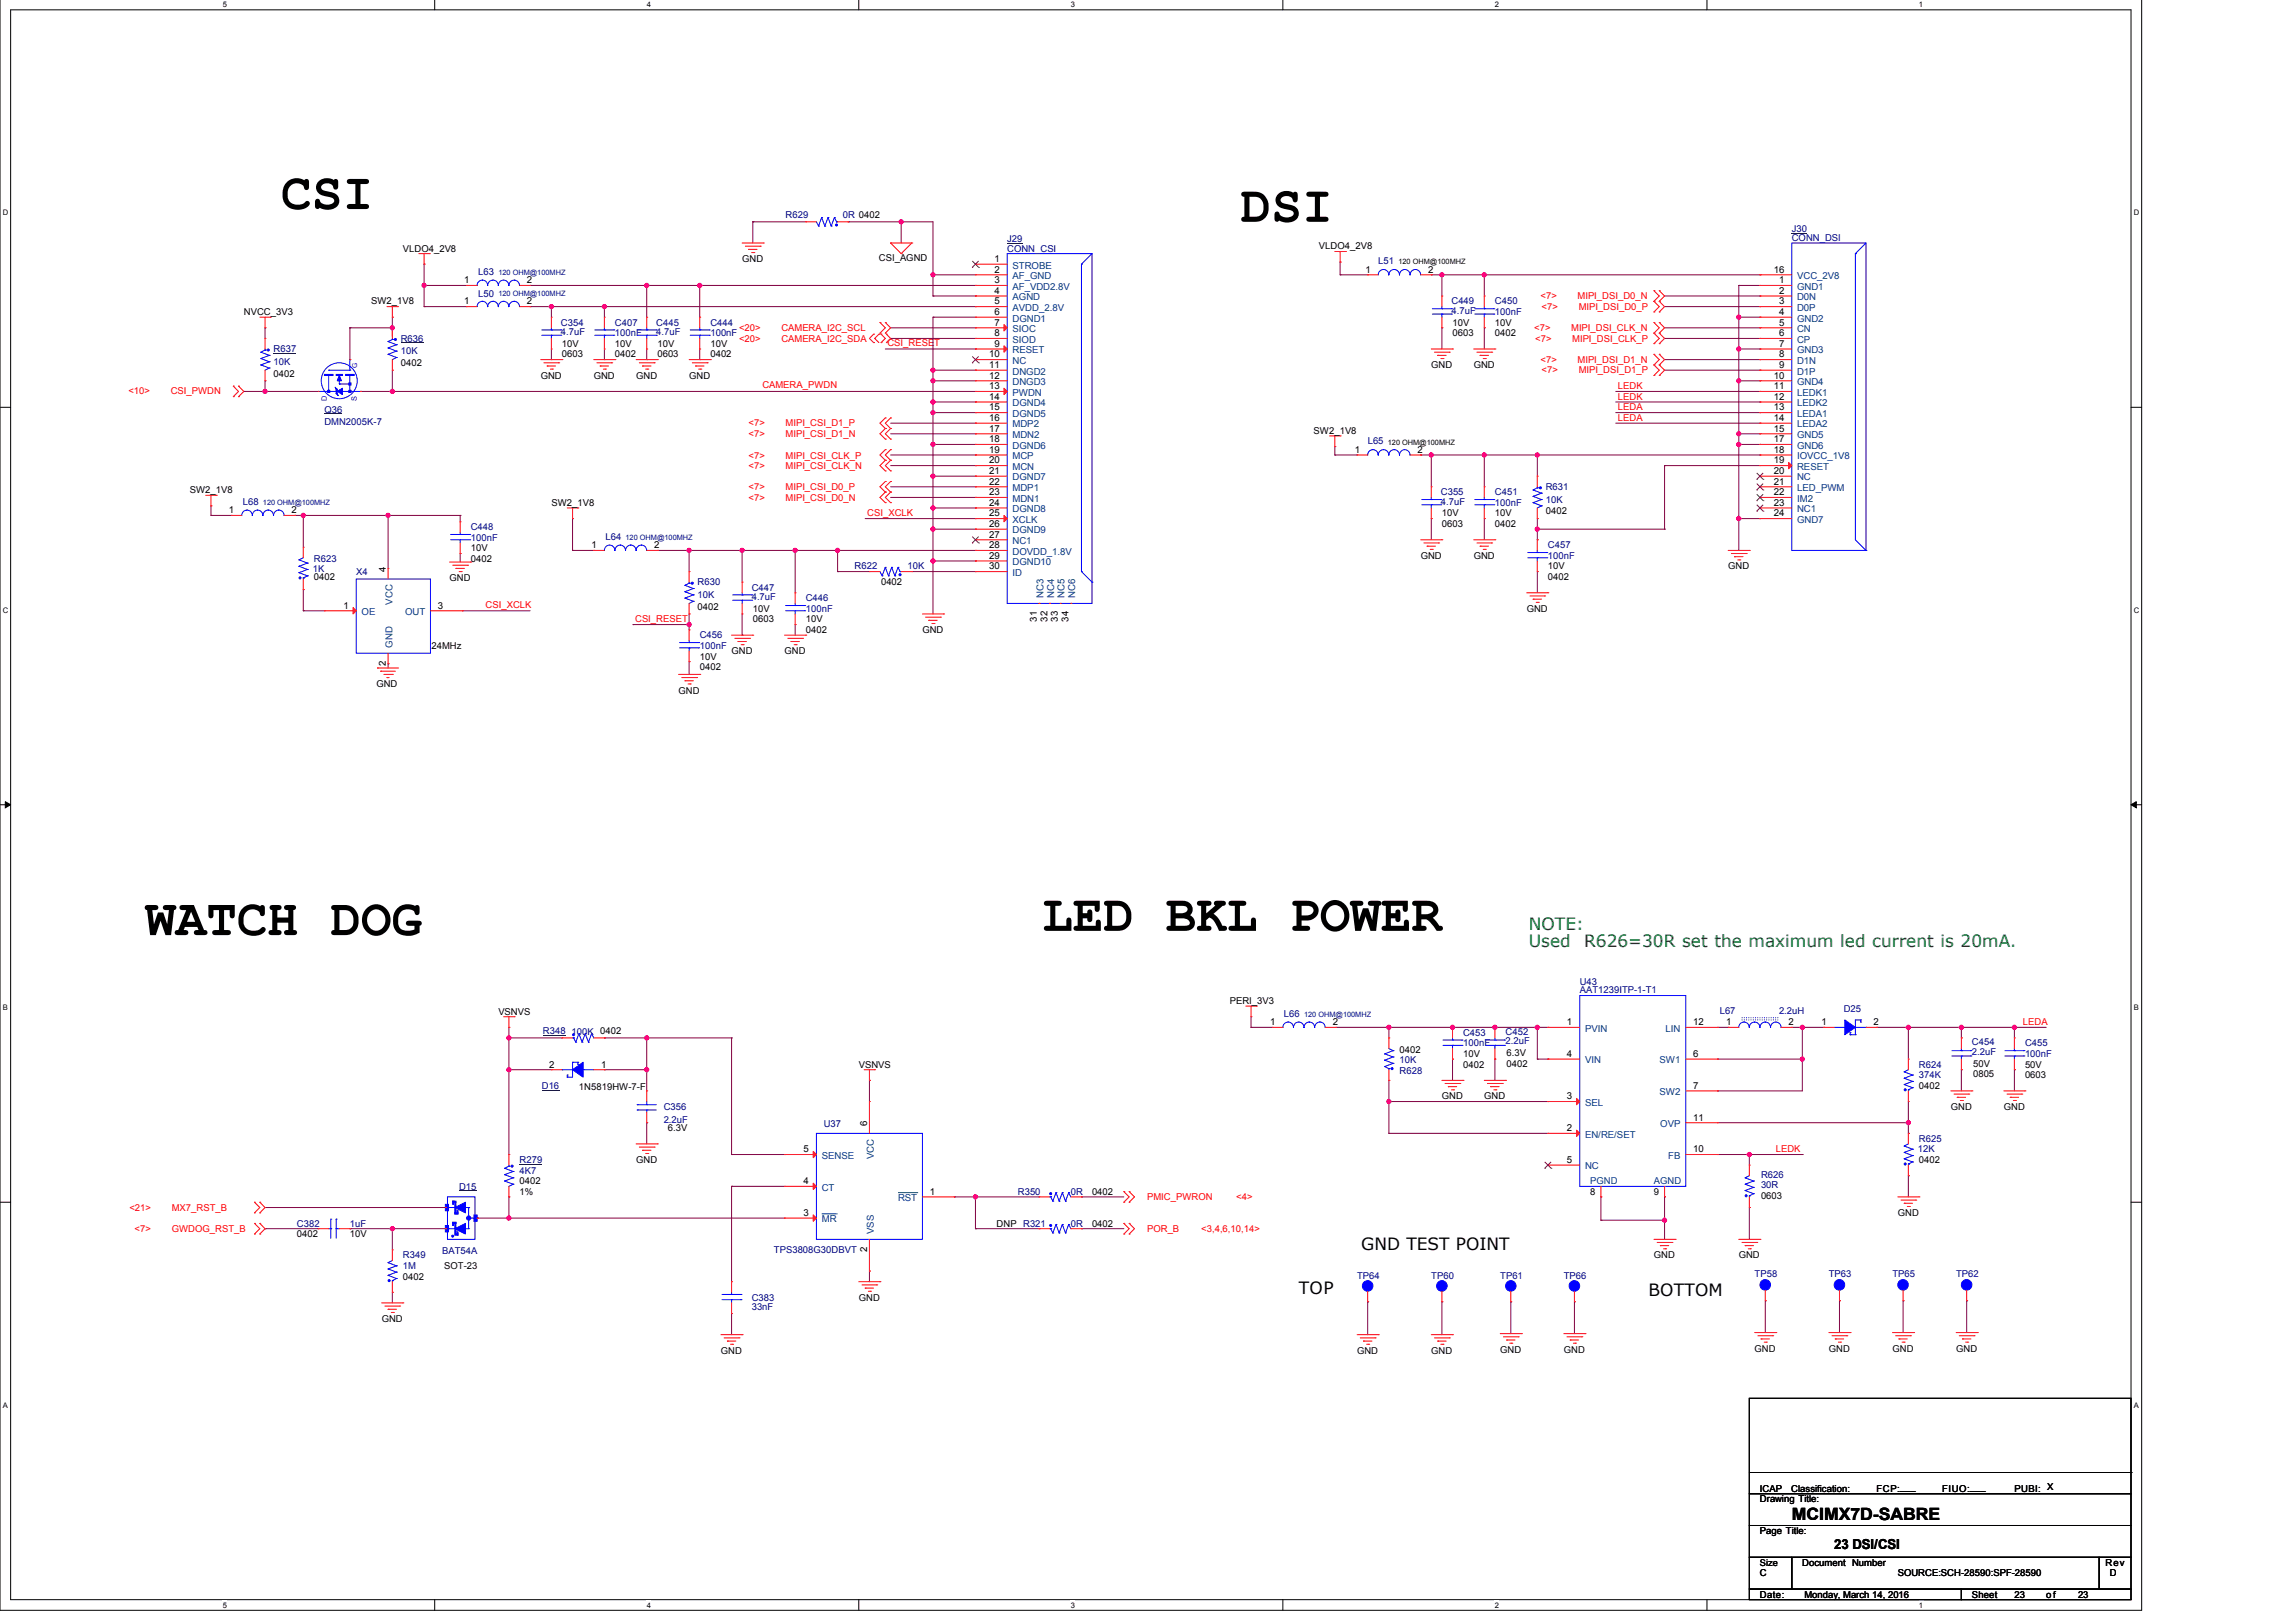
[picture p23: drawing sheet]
<svg xmlns="http://www.w3.org/2000/svg" width="297mm" height="210mm" viewBox="0 0 297 210" stroke-linecap="round" stroke-linejoin="round" font-family="sans-serif">
<defs><g id="words">
<g font-size="6.6">
<text x="36.4" y="27.1">CSI</text>
<text x="160.5" y="28.7">DSI</text>
<text x="18.8" y="121">WATCH DOG</text>
<text x="134.8" y="120.5">LED BKL POWER</text>
</g>
<g font-size="2.2" fill="#008000">
<text x="197.8" y="120.3">NOTE:</text>
<text x="197.8" y="122.5">Used</text>
<text x="204.9" y="122.5">R626=30R set the maximum led current is 20mA.</text>
</g>
<g font-size="2.2">
<text x="176.1" y="161.8">GND TEST POINT</text>
<text x="168" y="167.5">TOP</text>
<text x="213.3" y="167.7">BOTTOM</text>
<text x="231.8" y="196.7">MCIMX7D-SABRE</text>
</g>
<text font-size="1.8" x="237.3" y="200.4">23 DSI/CSI</text>
<g font-size="1.2" fill="#000080">
<text x="101.6" y="28.2">R629</text>
<text x="109.1" y="28.2">0R 0402</text>
<text x="61.9" y="35.6">L63</text>
<text x="130.3" y="31.3">J29</text>
<text x="130.3" y="32.5">CONN_CSI</text>
<text x="178.3" y="34.2">L51</text>
<text x="231.8" y="30.1">J30</text>
<text x="231.8" y="31.2">CONN_DSI</text>
<text x="61.9" y="38.4">L50</text>
<text x="187.8" y="39.4">C449</text>
<text x="187.8" y="40.6">4.7uF</text>
<text x="193.4" y="39.4">C450</text>
<text x="193.4" y="40.8">100nF</text>
<text x="35.4" y="45.6">R637</text>
<text x="35.4" y="47.2">10K</text>
<text x="51.8" y="44.2">R636</text>
<text x="51.8" y="45.9">10K</text>
<text x="72.6" y="42.1">C354</text>
<text x="72.6" y="43.4">4.7uF</text>
<text x="79.6" y="42.1">C407</text>
<text x="79.6" y="43.5">100nF</text>
<text x="84.9" y="42.1">C445</text>
<text x="84.9" y="43.4">4.7uF</text>
<text x="91.9" y="42.1">C444</text>
<text x="91.9" y="43.5">100nF</text>
<text x="42" y="53.4">Q36</text>
<text x="42" y="55">DMN2005K-7</text>
<text x="176.9" y="57.5">L65</text>
<text x="31.4" y="65.3">L68</text>
<text x="186.4" y="64.1">C355</text>
<text x="186.4" y="65.3">4.7uF</text>
<text x="193.4" y="64.1">C451</text>
<text x="193.4" y="65.5">100nF</text>
<text x="200" y="63.4">R631</text>
<text x="200" y="65.1">10K</text>
<text x="60.9" y="68.6">C448</text>
<text x="60.9" y="70">100nF</text>
<text x="78.3" y="69.9">L64</text>
<text x="200.3" y="71">C457</text>
<text x="40.5" y="74">1K</text>
<text x="40.6" y="72.7">R623</text>
<text x="46.1" y="74.4">X4</text>
<text x="90.3" y="75.8">R630</text>
<text x="90.3" y="77.4">10K</text>
<text x="97.3" y="76.4">C447</text>
<text x="97.3" y="77.7">4.7uF</text>
<text x="104.2" y="77.8">C446</text>
<text x="110.6" y="73.7">R622</text>
<text x="117.4" y="73.7">10K</text>
<text x="200.3" y="72.3">100nF</text>
<text x="90.5" y="82.6">C456</text>
<text x="90.5" y="84">100nF</text>
<text x="104.2" y="79.2">100nF</text>
<text x="166.1" y="131.6">L66</text>
<text x="204.4" y="127.5">U43</text>
<text x="204.4" y="128.6">AAT1239ITP-1-T1</text>
<text x="222.5" y="131.2">L67</text>
<text x="230.2" y="131.2">2.2uH</text>
<text x="238.5" y="131">D25</text>
<text x="70.2" y="133.8">R348</text>
<text x="73.9" y="133.9">100K 0402</text>
<text x="181.1" y="137.6">10K</text>
<text x="189.3" y="134.1">C453</text>
<text x="189.3" y="135.4">100nF</text>
<text x="194.8" y="133.9">C452</text>
<text x="194.8" y="135.1">2.2uF</text>
<text x="255.1" y="135.3">C454</text>
<text x="255.1" y="136.5">2.2uF</text>
<text x="262" y="135.4">C455</text>
<text x="262" y="136.8">100nF</text>
<text x="70.1" y="140.9">D16</text>
<text x="85.9" y="143.7">C356</text>
<text x="181.1" y="139">R628</text>
<text x="248.3" y="138.2">R624</text>
<text x="248.3" y="139.5">374K</text>
<text x="85.9" y="145.3">2.2uF</text>
<text x="106.6" y="145.8">U37</text>
<text x="248.1" y="149.1">12K</text>
<text x="248.3" y="147.8">R625</text>
<text x="59.4" y="153.9">D15</text>
<text x="67.2" y="150.5">R279</text>
<text x="67.2" y="151.9">4K7</text>
<text x="131.7" y="154.6">R350</text>
<text x="138.5" y="154.6">0R</text>
<text x="227.8" y="152.4">R626</text>
<text x="227.8" y="153.8">30R</text>
<text x="38.4" y="158.7">C382</text>
<text x="45.3" y="158.7">1uF</text>
<text x="138.5" y="158.7">0R</text>
<text x="52.1" y="162.8">R349</text>
<text x="52.1" y="164.2">1M</text>
<text x="57.2" y="162.3">BAT54A</text>
<text x="100.1" y="162.2">TPS3808G30DBVT</text>
<text x="175.6" y="165.5">TP64</text>
<text x="185.2" y="165.5">TP60</text>
<text x="194.1" y="165.5">TP61</text>
<text x="202.3" y="165.5">TP66</text>
<text x="227" y="165.3">TP58</text>
<text x="236.6" y="165.3">TP63</text>
<text x="244.8" y="165.3">TP65</text>
<text x="253.1" y="165.3">TP62</text>
<text x="97.3" y="168.3">C383</text>
<text x="97.3" y="169.6">33nF</text>
</g>
<g font-size="1.2">
<text x="52.1" y="32.5">VLDO4_2V8</text>
<text x="96" y="33.9">GND</text>
<text x="113.7" y="33.8">CSI_AGND</text>
<text x="128.7" y="33.9">1</text>
<text x="128.7" y="35.3">2</text>
<text x="170.6" y="32.3">VLDO4_2V8</text>
<text x="176.7" y="35.3">1</text>
<text x="184.8" y="35.3">2</text>
<text x="229.5" y="35.3">16</text>
<text x="31.5" y="40.8">NVCC_3V3</text>
<text x="48" y="39.4">SW2_1V8</text>
<text x="60.1" y="36.7">1</text>
<text x="60.1" y="39.4">1</text>
<text x="68.2" y="36.7">2</text>
<text x="68.2" y="39.4">2</text>
<text x="128.7" y="36.7">3</text>
<text x="128.7" y="38">4</text>
<text x="128.7" y="39.4">5</text>
<text x="128.7" y="40.8">6</text>
<text x="230.2" y="36.7">1</text>
<text x="230.2" y="38">2</text>
<text x="230.2" y="39.4">3</text>
<text x="230.2" y="40.8">4</text>
<text x="51.8" y="47.4">0402</text>
<text x="72.7" y="46.3">0603</text>
<text x="72.7" y="44.9">10V</text>
<text x="79.6" y="46.3">0402</text>
<text x="79.6" y="44.9">10V</text>
<text x="85" y="46.3">0603</text>
<text x="85" y="44.9">10V</text>
<text x="91.9" y="46.3">0402</text>
<text x="91.9" y="44.9">10V</text>
<text x="128" y="46.3">10</text>
<text x="128" y="47.6">11</text>
<text x="128.7" y="42.1">7</text>
<text x="128.7" y="43.5">8</text>
<text x="128.7" y="44.9">9</text>
<text x="185.2" y="47.6">GND</text>
<text x="187.9" y="43.5">0603</text>
<text x="187.9" y="42.1">10V</text>
<text x="190.7" y="47.6">GND</text>
<text x="193.4" y="43.5">0402</text>
<text x="193.4" y="42.1">10V</text>
<text x="230.2" y="42.1">5</text>
<text x="230.2" y="43.5">6</text>
<text x="230.2" y="44.9">7</text>
<text x="230.2" y="46.3">8</text>
<text x="230.2" y="47.6">9</text>
<text x="35.4" y="48.7">0402</text>
<text x="70" y="49">GND</text>
<text x="76.8" y="49">GND</text>
<text x="82.3" y="49">GND</text>
<text x="89.2" y="49">GND</text>
<text x="128" y="49">12</text>
<text x="128" y="50.4">13</text>
<text x="128" y="51.7">14</text>
<text x="128" y="53.1">15</text>
<text x="229.5" y="49">10</text>
<text x="229.5" y="50.4">11</text>
<text x="229.5" y="51.7">12</text>
<text x="229.5" y="53.1">13</text>
<text x="128" y="54.5">16</text>
<text x="128" y="55.9">17</text>
<text x="128" y="57.2">18</text>
<text x="128" y="58.6">19</text>
<text x="128" y="60">20</text>
<text x="169.9" y="56.1">SW2_1V8</text>
<text x="175.3" y="58.6">1</text>
<text x="183.4" y="58.6">2</text>
<text x="229.5" y="54.5">14</text>
<text x="229.5" y="55.9">15</text>
<text x="229.5" y="57.2">17</text>
<text x="229.5" y="58.6">18</text>
<text x="229.5" y="60">19</text>
<text x="24.6" y="63.8">SW2_1V8</text>
<text x="71.3" y="65.5">SW2_1V8</text>
<text x="128" y="61.3">21</text>
<text x="128" y="62.7">22</text>
<text x="128" y="64.1">23</text>
<text x="128" y="65.5">24</text>
<text x="229.5" y="61.3">20</text>
<text x="229.5" y="62.7">21</text>
<text x="229.5" y="64.1">22</text>
<text x="229.5" y="65.5">23</text>
<text x="29.6" y="66.4">1</text>
<text x="37.7" y="66.4">2</text>
<text x="60.9" y="71.4">10V</text>
<text x="76.5" y="70.9">1</text>
<text x="84.6" y="70.9">2</text>
<text x="128" y="66.8">25</text>
<text x="128" y="68.2">26</text>
<text x="128" y="69.6">27</text>
<text x="128" y="70.9">28</text>
<text x="186.5" y="68.2">0603</text>
<text x="186.5" y="66.8">10V</text>
<text x="193.4" y="68.2">0402</text>
<text x="193.4" y="66.8">10V</text>
<text x="200" y="66.6">0402</text>
<text x="229.5" y="66.8">24</text>
<text x="40.6" y="75.1">0402</text>
<text x="49.9" y="74" transform="rotate(-90 49.9 74)">4</text>
<text x="58.2" y="75.2">GND</text>
<text x="60.9" y="72.7">0402</text>
<text x="114" y="75.8">0402</text>
<text x="128" y="72.3">29</text>
<text x="128" y="73.7">30</text>
<text x="183.8" y="72.3">GND</text>
<text x="190.7" y="72.3">GND</text>
<text x="200.3" y="75.1">0402</text>
<text x="200.3" y="73.7">10V</text>
<text x="223.6" y="73.7">GND</text>
<text x="44.4" y="78.8">1</text>
<text x="55.8" y="84">24MHz</text>
<text x="56.7" y="78.8">3</text>
<text x="90.3" y="78.9">0402</text>
<text x="97.4" y="80.6">0603</text>
<text x="97.4" y="79.2">10V</text>
<text x="104.2" y="81.9">0402</text>
<text x="104.2" y="80.6">10V</text>
<text x="119.3" y="81.9">GND</text>
<text x="134.1" y="80.4" transform="rotate(-90 134.1 80.4)">31</text>
<text x="135.5" y="80.4" transform="rotate(-90 135.5 80.4)">32</text>
<text x="136.9" y="80.4" transform="rotate(-90 136.9 80.4)">33</text>
<text x="138.3" y="80.4" transform="rotate(-90 138.3 80.4)">34</text>
<text x="197.5" y="79.2">GND</text>
<text x="48.7" y="88.9">GND</text>
<text x="49.9" y="86.2" transform="rotate(-90 49.9 86.2)">2</text>
<text x="87.8" y="89.8">GND</text>
<text x="90.5" y="86.7">0402</text>
<text x="90.5" y="85.4">10V</text>
<text x="94.6" y="84.7">GND</text>
<text x="101.5" y="84.7">GND</text>
<text x="64.5" y="131.3">VSNVS</text>
<text x="159.1" y="129.9">PERI_3V3</text>
<text x="164.3" y="132.7">1</text>
<text x="172.4" y="132.7">2</text>
<text x="181.1" y="136.2">0402</text>
<text x="189.3" y="136.8">10V</text>
<text x="194.9" y="136.7">6.3V</text>
<text x="202.7" y="132.7">1</text>
<text x="202.7" y="136.8">4</text>
<text x="219.1" y="132.7">12</text>
<text x="219.1" y="136.8">6</text>
<text x="223.3" y="132.7">1</text>
<text x="231.4" y="132.7">2</text>
<text x="235.6" y="132.7">1</text>
<text x="242.4" y="132.7">2</text>
<text x="71" y="138.1">2</text>
<text x="74.9" y="141">1N5819HW-7-F</text>
<text x="77.8" y="138.1">1</text>
<text x="111.1" y="138.2">VSNVS</text>
<text x="186.5" y="142.3">GND</text>
<text x="189.3" y="138.2">0402</text>
<text x="192" y="142.3">GND</text>
<text x="194.9" y="138">0402</text>
<text x="202.7" y="142.3">3</text>
<text x="219.1" y="140.9">7</text>
<text x="248.3" y="140.9">0402</text>
<text x="252.4" y="143.7">GND</text>
<text x="255.3" y="138">50V</text>
<text x="255.3" y="139.4">0805</text>
<text x="259.2" y="143.7">GND</text>
<text x="262" y="139.5">0603</text>
<text x="262" y="138.2">50V</text>
<text x="86.4" y="146.4">6.3V</text>
<text x="104" y="149.1">5</text>
<text x="112.2" y="145.7" transform="rotate(-90 112.2 145.7)">6</text>
<text x="202.7" y="146.4">2</text>
<text x="219.1" y="145">11</text>
<text x="219.1" y="149.1">10</text>
<text x="67.2" y="153.3">0402</text>
<text x="67.2" y="154.6">1%</text>
<text x="82.3" y="150.5">GND</text>
<text x="104" y="153.2">4</text>
<text x="120.3" y="154.6">1</text>
<text x="141.3" y="154.6">0402</text>
<text x="202.7" y="150.5">5</text>
<text x="205.7" y="154.6">8</text>
<text x="214" y="154.6">9</text>
<text x="227.8" y="155.2">0603</text>
<text x="248.3" y="150.5">0402</text>
<text x="38.4" y="160.1">0402</text>
<text x="45.3" y="160.1">10V</text>
<text x="104" y="157.3">3</text>
<text x="128.9" y="158.7">DNP R321</text>
<text x="141.3" y="158.7">0402</text>
<text x="245.5" y="157.4">GND</text>
<text x="52.1" y="165.6">0402</text>
<text x="57.5" y="164.2">SOT-23</text>
<text x="112.2" y="162" transform="rotate(-90 112.2 162)">2</text>
<text x="214" y="162.8">GND</text>
<text x="224.9" y="162.8">GND</text>
<text x="49.4" y="171.1">GND</text>
<text x="111.1" y="168.3">GND</text>
<text x="93.3" y="175.2">GND</text>
<text x="175.6" y="175.2">GND</text>
<text x="185.2" y="175.2">GND</text>
<text x="194.1" y="175.1">GND</text>
<text x="202.3" y="175.1">GND</text>
<text x="227" y="174.9">GND</text>
<text x="236.6" y="174.9">GND</text>
<text x="244.8" y="174.9">GND</text>
<text x="253.1" y="174.9">GND</text>
<text x="227.7" y="194.4">Drawing Title:</text>
<text x="227.7" y="193">ICAP</text>
<text x="231.7" y="193">Classification:</text>
<text x="242.8" y="193">FCP:___</text>
<text x="251.3" y="193">FIUO:___</text>
<text x="260.6" y="193">PUBI: X</text>
<text x="227.7" y="202.6">Size</text>
<text x="227.7" y="198.5">Page Title:</text>
<text x="227.7" y="204">C</text>
<text x="233.2" y="202.6">Document Number</text>
<text x="245.5" y="204">SOURCE:SCH-28590:SPF-28590</text>
<text x="272.4" y="202.6">Rev</text>
<text x="273" y="204">D</text>
<text x="227.7" y="206.7">Date:</text>
<text x="233.4" y="206.7">Monday, March 14, 2016</text>
<text x="255.1" y="206.7">Sheet</text>
<text x="260.6" y="206.7">23</text>
<text x="264.7" y="206.7">of</text>
<text x="268.8" y="206.7">23</text>
</g>
<g font-size="1.2" fill="#004080">
<text x="131" y="34.7">STROBE</text>
<text x="131" y="36.1">AF_GND</text>
<text x="131" y="37.5">AF_VDD2.8V</text>
<text x="131" y="38.9">AGND</text>
<text x="131" y="40.2">AVDD_2.8V</text>
<text x="131" y="41.6">DGND1</text>
<text x="232.5" y="37.5">GND1</text>
<text x="232.5" y="38.9">D0N</text>
<text x="232.5" y="40.2">D0P</text>
<text x="232.5" y="41.6">GND2</text>
<text x="232.5" y="36.1">VCC_2V8</text>
<text x="131" y="43">SIOC</text>
<text x="131" y="44.4">SIOD</text>
<text x="131" y="45.7">RESET</text>
<text x="131" y="47.1">NC</text>
<text x="232.5" y="43">CN</text>
<text x="232.5" y="44.4">CP</text>
<text x="232.5" y="45.7">GND3</text>
<text x="232.5" y="47.1">D1N</text>
<text x="131" y="48.5">DNGD2</text>
<text x="131" y="49.8">DNGD3</text>
<text x="131" y="51.2">PWDN</text>
<text x="131" y="52.6">DGND4</text>
<text x="131" y="54">DGND5</text>
<text x="232.5" y="48.5">D1P</text>
<text x="232.5" y="49.8">GND4</text>
<text x="232.5" y="51.2">LEDK1</text>
<text x="232.5" y="52.6">LEDK2</text>
<text x="232.5" y="54">LEDA1</text>
<text x="131" y="55.3">MDP2</text>
<text x="131" y="56.7">MDN2</text>
<text x="131" y="58.1">DGND6</text>
<text x="131" y="59.4">MCP</text>
<text x="232.5" y="55.3">LEDA2</text>
<text x="232.5" y="56.7">GND5</text>
<text x="232.5" y="58.1">GND6</text>
<text x="232.5" y="59.4">IOVCC_1V8</text>
<text x="131" y="60.8">MCN</text>
<text x="131" y="62.2">DGND7</text>
<text x="131" y="63.6">MDP1</text>
<text x="131" y="64.9">MDN1</text>
<text x="232.5" y="60.8">RESET</text>
<text x="232.5" y="62.2">NC</text>
<text x="232.5" y="63.6">LED_PWM</text>
<text x="232.5" y="64.9">IM2</text>
<text x="131" y="66.3">DGND8</text>
<text x="131" y="67.7">XCLK</text>
<text x="131" y="69">DGND9</text>
<text x="131" y="70.4">NC1</text>
<text x="131" y="71.8">DOVDD_1.8V</text>
<text x="232.5" y="66.3">NC1</text>
<text x="232.5" y="67.7">GND7</text>
<text x="131" y="73.2">DGND10</text>
<text x="131" y="74.5">ID</text>
<text x="135" y="77.4" transform="rotate(-90 135 77.4)">NC3</text>
<text x="136.4" y="77.4" transform="rotate(-90 136.4 77.4)">NC4</text>
<text x="137.7" y="77.4" transform="rotate(-90 137.7 77.4)">NC5</text>
<text x="139.1" y="77.4" transform="rotate(-90 139.1 77.4)">NC6</text>
<text x="46.8" y="79.6">OE</text>
<text x="50.8" y="83.8" transform="rotate(-90 50.8 83.8)">GND</text>
<text x="50.8" y="78.3" transform="rotate(-90 50.8 78.3)">VCC</text>
<text x="52.4" y="79.6">OUT</text>
<text x="205.1" y="133.5">PVIN</text>
<text x="205.1" y="137.6">VIN</text>
<text x="214.7" y="137.6">SW1</text>
<text x="215.5" y="133.5">LIN</text>
<text x="205.1" y="143.1">SEL</text>
<text x="214.7" y="141.7">SW2</text>
<text x="106.3" y="150">SENSE</text>
<text x="113.1" y="150" transform="rotate(-90 113.1 150)">VCC</text>
<text x="205.1" y="147.2">EN/RE/SET</text>
<text x="214.8" y="145.9">OVP</text>
<text x="215.8" y="150">FB</text>
<text x="106.3" y="154.1">CT</text>
<text x="116.2" y="155.5">RST</text>
<text x="205.1" y="151.3">NC</text>
<text x="205.7" y="153.3">PGND</text>
<text x="214" y="153.3">AGND</text>
<text x="106.3" y="158.2">MR</text>
<text x="113.1" y="159.7" transform="rotate(-90 113.1 159.7)">VSS</text>
</g>
<g font-size="1.2" fill="#f00">
<text x="199.3" y="38.7">&lt;7&gt;</text>
<text x="199.4" y="40.1">&lt;7&gt;</text>
<text x="204.1" y="38.7">MIPI_DSI_D0_N</text>
<text x="204.2" y="40.1">MIPI_DSI_D0_P</text>
<text x="95.6" y="44.2">&lt;20&gt;</text>
<text x="95.6" y="42.8">&lt;20&gt;</text>
<text x="101.1" y="44.2">CAMERA_I2C_SDA</text>
<text x="101.1" y="42.8">CAMERA_I2C_SCL</text>
<text x="114.8" y="44.8">CSI_RESET</text>
<text x="198.5" y="42.8">&lt;7&gt;</text>
<text x="198.6" y="44.2">&lt;7&gt;</text>
<text x="199.3" y="47">&lt;7&gt;</text>
<text x="203.3" y="42.8">MIPI_DSI_CLK_N</text>
<text x="203.4" y="44.2">MIPI_DSI_CLK_P</text>
<text x="204.1" y="47">MIPI_DSI_D1_N</text>
<text x="16.6" y="50.9">&lt;10&gt;</text>
<text x="22.1" y="50.9">CSI_PWDN</text>
<text x="98.6" y="50.3">CAMERA_PWDN</text>
<text x="199.4" y="48.3">&lt;7&gt;</text>
<text x="204.2" y="48.3">MIPI_DSI_D1_P</text>
<text x="209.3" y="53.1">LEDA</text>
<text x="209.3" y="50.4">LEDK</text>
<text x="209.3" y="51.7">LEDK</text>
<text x="96.8" y="59.4">&lt;7&gt;</text>
<text x="96.8" y="55.2">&lt;7&gt;</text>
<text x="96.8" y="56.6">&lt;7&gt;</text>
<text x="101.6" y="59.4">MIPI_CSI_CLK_P</text>
<text x="101.6" y="55.2">MIPI_CSI_D1_P</text>
<text x="101.6" y="56.6">MIPI_CSI_D1_N</text>
<text x="209.3" y="54.5">LEDA</text>
<text x="96.8" y="60.7">&lt;7&gt;</text>
<text x="96.8" y="63.4">&lt;7&gt;</text>
<text x="96.8" y="64.8">&lt;7&gt;</text>
<text x="101.6" y="60.7">MIPI_CSI_CLK_N</text>
<text x="101.6" y="63.4">MIPI_CSI_D0_P</text>
<text x="101.6" y="64.8">MIPI_CSI_D0_N</text>
<text x="112.2" y="66.7">CSI_XCLK</text>
<text x="62.8" y="78.7">CSI_XCLK</text>
<text x="82.2" y="80.4">CSI_RESET</text>
<text x="261.7" y="132.7">LEDA</text>
<text x="229.7" y="149.1">LEDK</text>
<text x="148.4" y="155.3">PMIC_PWRON</text>
<text x="159.9" y="155.3">&lt;4&gt;</text>
<text x="16.7" y="156.7">&lt;21&gt;</text>
<text x="17.4" y="159.4">&lt;7&gt;</text>
<text x="22.2" y="156.7">MX7_RST_B</text>
<text x="22.2" y="159.4">GWDOG_RST_B</text>
<text x="148.4" y="159.4">POR_B</text>
<text x="155.4" y="159.4">&lt;3,4,6,10,14&gt;</text>
</g>
<g font-size="1">
<text x="28.8" y=".9">5</text>
<text x="83.7" y=".9">4</text>
<text x="138.5" y=".9">3</text>
<text x="193.4" y=".9">2</text>
<text x="248.3" y=".9">1</text>
<text x=".3" y="27.9">D</text>
<text x="276" y="27.9">D</text>
<text x="180.9" y="34.2">120 OHM@100MHZ</text>
<text x="179.5" y="57.5">120 OHM@100MHZ</text>
<text x=".3" y="79.3">C</text>
<text x="276" y="79.3">C</text>
<text x=".3" y="130.8">B</text>
<text x="276" y="130.8">B</text>
<text x=".3" y="182.2">A</text>
<text x="276" y="182.2">A</text>
<text x="28.8" y="208">5</text>
<text x="83.7" y="208">4</text>
<text x="138.5" y="208">3</text>
<text x="193.4" y="208">2</text>
<text x="248.3" y="208">1</text>
</g>
<g font-size="1" fill="#000080">
<text x="64.5" y="35.6">120 OHM@100MHZ</text>
<text x="64.5" y="38.3">120 OHM@100MHZ</text>
<text x="34" y="65.4">120 OHM@100MHZ</text>
<text x="80.9" y="69.9">120 OHM@100MHZ</text>
<text x="168.7" y="131.6">120 OHM@100MHZ</text>
</g>
<text font-size="1" fill="#00f" x="46.1" y="51.9" transform="rotate(-90 46.1 51.9)">S</text>
<g font-size=".9" fill="#00f">
<text x="46.2" y="47.6" transform="rotate(-90 46.2 47.6)">G</text>
<text x="42.3" y="51.9" transform="rotate(-90 42.3 51.9)">D</text>
</g>
</g></defs>
<path d="M0 -.1v208.5h277.1v-208.5M1.4 1.3h274.3v205.7h-274.3z" fill="none" stroke="#000" stroke-width=".13"/>
<g fill="#fff">
<path d="M28.8 0h.5v1.1h-.5z"/>
<path d="M28.8 207.2h.5v1h-.5z"/>
</g>
<path d="M56.2 -.1v1.4M56.2 207v1.4" fill="none" stroke="#000" stroke-width=".13"/>
<g fill="#fff">
<path d="M83.7 0h.5v1.1h-.5z"/>
<path d="M83.7 207.2h.5v1h-.5z"/>
</g>
<path d="M111.1 -.1v1.4M111.1 207v1.4" fill="none" stroke="#000" stroke-width=".13"/>
<g fill="#fff">
<path d="M138.5 0h.6v1.1h-.6z"/>
<path d="M138.5 207.2h.6v1h-.6z"/>
</g>
<path d="M166 -.1v1.4M166 207v1.4" fill="none" stroke="#000" stroke-width=".13"/>
<g fill="#fff">
<path d="M193.4 0h.5v1.1h-.5z"/>
<path d="M193.4 207.2h.5v1h-.5z"/>
</g>
<path d="M220.8 -.1v1.4M220.8 207v1.4" fill="none" stroke="#000" stroke-width=".13"/>
<g fill="#fff">
<path d="M248.3 0h.5v1.1h-.5z"/>
<path d="M248.3 207.2h.5v1h-.5z"/>
<path d="M.3 27h.7v1.1h-.7z"/>
<path d="M276 27h.7v1.1h-.7z"/>
<path d="M.3 78.4h.7v1.1h-.7z"/>
<path d="M276 78.4h.7v1.1h-.7z"/>
</g>
<path d="M0 52.7h1.4M275.7 52.7h1.4" fill="none" stroke="#000" stroke-width=".13"/>
<g fill="#fff">
<path d="M.3 129.9h.7v1.1h-.7z"/>
<path d="M276 129.9h.7v1.1h-.7z"/>
</g>
<path d="M0 104.1h1.4M275.7 104.1h1.4" fill="none" stroke="#000" stroke-width=".13"/>
<path d="M.7 103.7l.7 .4-.7 .4zM275.7 104.1l.7-.4v.8z" fill="#000" stroke="#000" stroke-width=".13"/>
<g fill="#fff">
<path d="M.3 181.3h.7v1.1h-.7z"/>
<path d="M276 181.3h.7v1.1h-.7z"/>
</g>
<path d="M0 155.6h1.4M275.7 155.6h1.4M226.3 193.3h49.4v4.1h-49.4zM226.3 197.4h49.4v4.1h-49.4zM226.3 181h49.4v12.3h-49.4zM226.3 190.6h49.4M275.7 190.6h.1M226.3 201.5h5.5v4.1h-5.5zM226.3 205.6h27.4v1.4h-27.4zM231.8 201.5h39.8v4.1h-39.8zM253.7 205.6h22v1.4h-22zM271.6 201.5h4.1v4.1h-4.1z" fill="none" stroke="#000" stroke-width=".13"/>
<g fill="none" stroke="#800040" stroke-width=".13">
<path d="M54.9 39.7h.1M54.9 34.2h.1M54.9 36.9h.1M54.9 39.7h5.5M54.9 36.9h5.5M54.9 34.2v5.5M68.6 36.9h.1M68.6 39.7h.1M68.6 39.7h57.6M68.6 36.9h57.6M71.3 39.7h.1M71.3 39.7v1.3"/>
<path d="M78.2 39.7h.1M78.2 39.7v1.3M83.7 36.9h.1M83.7 36.9v4.1M90.5 36.9h.1M90.5 36.9v4.1M97.4 28.7h.1M97.4 28.7h6.8M97.4 28.7v2.7M109.7 28.7h.1M109.7 28.7h11v9.6M116.6 28.7h.1"/>
<path d="M116.6 28.7v2.7M120.7 35.6h.1M120.7 38.3h.1M120.7 38.3h5.5M120.7 35.6h5.5M126.2 36.9h.1M126.2 39.7h.1M126.2 38.3h.1M173.4 33.9h.1M173.4 35.6h.1M173.4 35.6h3.5M173.4 33.9v1.7"/>
<path d="M185.2 35.6h.1M185.2 35.6h42.5M186.5 35.6h.1M186.5 35.4v2.9M192 35.6h.1M192 35.6v2.7M215.3 38.3h12.4M215.3 39.7h12.4M224.9 36.9h.1M224.9 36.9h2.8M224.9 36.9v34.3M227.7 38.3h.1"/>
<path d="M227.7 39.7h.1M227.7 35.6h.1M31.5 50.7h.1M31.5 50.7h9.6M34.3 42.4h.1M34.3 49.3h.1M34.3 50.7h.1M34.3 42.4v1.4M34.3 49.3v1.4M45.3 42.4h.1M45.3 42.4h5.5M45.3 42.4v4.1"/>
<path d="M46.6 50.7h.1M46.6 50.7h79.6M50.8 41h.1M50.8 42.4h.1M50.8 47.9h.1M50.8 50.7h.1M50.8 41v2.5M50.8 47.9v2.8M71.3 46.5h.1M71.3 45.2v1.3M78.2 46.5h.1M78.2 45.2v1.3"/>
<path d="M83.7 46.5h.1M83.7 45.2v1.3M90.5 46.5h.1M90.5 45.2v1.3M114.5 45.2h11.7M115.2 56.1h11M115.2 54.8h11M115.2 58.9h11M115.2 42.4h11M115.2 43.8h11M120.7 57.5h.1M120.7 53.4h.1"/>
<path d="M120.7 52h.1M120.7 49.3h.1M120.7 41h.1M120.7 47.9h.1M120.7 47.9h5.5M120.7 57.5h5.5M120.7 41v38.5M120.7 53.4h5.5M120.7 52h5.5M120.7 49.3h5.5M120.7 41h5.5M126.2 56.1h.1"/>
<path d="M126.2 54.8h.1M126.2 58.9h.1M126.2 42.4h.1M126.2 43.8h.1M126.2 57.5h.1M126.2 45.2h.1M126.2 53.4h.1M126.2 52h.1M126.2 47.9h.1M172.7 58.9h.1M172.7 57.8h.1M172.7 58.9h2.9"/>
<path d="M172.7 57.8v1.1M183.8 58.9h.1M183.8 58.9h43.9M185.2 58.9h.1M185.2 58.9v4.1M186.5 42.4h.1M186.5 42.4v2.8M192 42.4h.1M192 58.9h.1M192 42.4v2.8M192 58.9v4.1M198.9 58.9h.1"/>
<path d="M198.9 58.9v2.7M209 54.8h18.7M209 53.4h18.7M209 50.7h18.7M209 52h18.7M215.3 42.4h12.4M215.3 43.8h12.4M215.3 46.5h12.4M215.3 47.9h12.4M224.9 41h.1M224.9 45.2h.1M224.9 49.3h.1"/>
<path d="M224.9 56.1h.1M224.9 57.5h.1M224.9 56.1h2.8M224.9 57.5h2.8M224.9 45.2h2.8M224.9 49.3h2.8M224.9 41h2.8M227.7 46.5h.1M227.7 47.9h.1M227.7 42.4h.1M227.7 43.8h.1M227.7 53.4h.1"/>
<path d="M227.7 54.8h.1M227.7 50.7h.1M227.7 52h.1M227.7 41h.1M227.7 45.2h.1M227.7 49.3h.1M227.7 56.1h.1M227.7 57.5h.1M227.7 58.9h.1M27.3 65.5h.1M27.3 66.7h.1M27.3 66.7h2.6"/>
<path d="M27.3 65.5v1.2M38.1 66.7h.1M38.1 66.7h21.4M39.2 66.7h.1M39.2 76.3h.1M39.2 79h.1M39.2 66.7v4.1M39.2 76.3v2.7M39.2 79h2.8M50.2 66.7h.1M50.2 66.7v6.9M59.5 71.6h.1"/>
<path d="M59.5 66.7h.1M59.5 66.7v.8M59.5 71.6v1.1M59.8 79h.1M59.8 79h8.8M74.1 71.2h.1M74.1 67.1h.1M74.1 71.2h2.7M74.1 67.1v4.1M85 71.2h.1M85 71.2h41.2M89.2 71.2h.1"/>
<path d="M89.2 79.5h.1M89.2 71.2v2.8M89.2 79.5v2M96 71.2h.1M96 71.2v4.1M96 79.5v2.7M102.9 71.2h.1M102.9 71.2v5.5M108.4 74h.1M108.4 71.2h.1M108.4 74h4.1M108.4 71.2v2.8"/>
<path d="M111.9 67.1h14.3M115.2 64.4h11M115.2 63h11M115.2 60.3h11M118 74h8.2M120.7 61.6h.1M120.7 68.5h.1M120.7 72.6h.1M120.7 65.7h5.5M120.7 61.6h5.5M120.7 68.5h5.5M120.7 72.6h5.5"/>
<path d="M126.2 64.4h.1M126.2 63h.1M126.2 60.3h.1M126.2 65.7h.1M126.2 74h.1M126.2 67.1h.1M126.2 61.6h.1M126.2 71.2h.1M126.2 68.5h.1M126.2 72.6h.1M185.2 67.1h.1M185.2 67.1v2.8"/>
<path d="M192 67.1h.1M192 67.1v2.8M198.9 74h.1M198.9 67.1h.1M198.9 68.5h.1M198.9 69.9h.1M198.9 67.1v2.8M198.9 74v2.7M198.9 68.5h16.4M215.3 60.3h.1M215.3 68.5h.1M215.3 60.3h12.4"/>
<path d="M215.3 60.3v8.2M224.9 67.1h.1M224.9 67.1h2.8M227.7 67.1h.1M50.2 85.9h.1M50.2 85.9v.5M81.9 80.8h.1M81.9 80.8h7.3M89.2 85.6h.1M89.2 80.8h.1M89.2 85.6v1.7M96 82.2h.1"/>
<path d="M102.9 80.8h.1M102.9 80.8v1.4M65.8 134.3h.1M65.8 133h.1M65.8 138.4h.1M65.8 134.3h6.9M65.8 133v16.4M65.8 138.4h5.5M78.2 134.3h.1M78.2 138.4h.1M78.2 134.3h16.4M78.2 138.4h5.5"/>
<path d="M83.7 134.3h.1M83.7 138.4h.1M83.7 134.3v6.9M94.6 134.3h.1M94.6 134.3v15.1M112.5 139.8h.1M112.5 139.8v2.8M161.9 133h.1M161.9 133h2.7M161.9 131.6v1.4M172.8 133h27.5M179.7 133h.1"/>
<path d="M179.7 139.8h.1M179.7 133v1.3M179.7 139.8v6.9M187.9 133h.1M187.9 137.1h.1M187.9 137.1v2.7M193.4 137.1h.1M193.4 137.1v2.7M198.9 133h.1M198.9 137.1h.1M198.9 137.1h1.4M198.9 133v4.1"/>
<path d="M200.3 137.1h.1M200.3 133h.1M222.2 133h.1M222.2 137.1h.1M222.2 133h1.4M222.2 137.1h11M231.8 133h4.1M233.2 133h.1M233.2 137.1h.1M233.2 133v8.2h-11M235.9 133h.1M242.8 133h.1"/>
<path d="M242.8 133h21.9M246.9 133h.1M246.9 133v4.1M253.7 138.4h.1M253.7 134.3h.1M253.7 133v1.3M253.7 138.4v2.8M260.6 133h.1M260.6 138.4h.1M260.6 133v1.3M260.6 138.4v2.8M34.3 156.3h.1"/>
<path d="M34.3 159h.1M34.3 159h6.8M34.3 156.3h23.3M45.3 159h.1M45.3 159h12.3M50.8 159h.1M50.8 159v2.7M61.7 157.6h.1M61.7 157.6h39.8M65.8 157.6h.1M65.8 154.9h.1M65.8 154.9v2.7"/>
<path d="M83.7 145.3h.1M83.7 145.3v2.7M94.6 149.4h.1M94.6 153.5h.1M94.6 153.5v12.4M94.6 149.4h6.9M94.6 153.5h6.9M123.4 154.9h.1M123.4 154.9h11M126.2 159h.1M126.2 154.9h.1M126.2 159h8.2"/>
<path d="M126.2 154.9v4.1M139.9 159h.1M139.9 154.9h.1M139.9 159h5.5M139.9 154.9h5.5M179.7 142.6h.1M179.7 146.7h.1M179.7 146.7h20.6M179.7 142.6h20.6M200.3 142.6h.1M207.1 154.9h.1M207.1 157.9h.1"/>
<path d="M207.1 154.9v3M207.1 157.9h8.2M215.3 154.9h.1M215.3 157.9h.1M215.3 154.9v5.5M222.2 141.2h.1M222.2 149.4h11M222.2 145.3h24.7M226.3 149.4h.1M226.3 156.3h.1M226.3 149.4v1.4M226.3 156.3v4.1"/>
<path d="M233.2 149.4h.1M246.9 145.3h.1M246.9 152.1h.1M246.9 146.7h.1M246.9 142.6v4.1M246.9 152.1v2.8M50.8 167.2h.1M50.8 167.2v1.4M94.6 170h.1M94.6 170v2.7M112.5 164.5h.1M112.5 164.5v1.4"/>
<path d="M176.9 168.5h.1M176.9 168.5v4.2M186.5 168.5h.1M186.5 168.5v4.2M195.5 168.5h.1M195.5 168.5v4.1M203.7 168.5h.1M203.7 168.5v4.1M228.4 168.3h.1M228.4 168.3v4.1M238 168.3h.1M238 168.3v4.1"/>
<path d="M246.2 168.3h.1M246.2 168.3v4.1M254.4 168.3h.1M254.4 168.3v4.1"/>
</g>
<g fill="#f0f" stroke="#f0f" stroke-width=".13">
<circle cx="65.8" cy="134.3" r=".27"/>
<circle cx="65.8" cy="138.4" r=".27"/>
<circle cx="83.7" cy="138.4" r=".27"/>
<circle cx="83.7" cy="134.3" r=".27"/>
<circle cx="65.8" cy="157.6" r=".27"/>
<circle cx="126.2" cy="154.9" r=".27"/>
<circle cx="50.8" cy="159" r=".27"/>
<circle cx="120.7" cy="57.5" r=".27"/>
<circle cx="120.7" cy="65.7" r=".27"/>
<circle cx="83.7" cy="36.9" r=".27"/>
<circle cx="71.3" cy="39.7" r=".27"/>
<circle cx="89.1" cy="71.2" r=".27"/>
<circle cx="108.4" cy="71.2" r=".27"/>
<circle cx="102.9" cy="71.2" r=".27"/>
<circle cx="96" cy="71.2" r=".27"/>
<circle cx="39.2" cy="66.7" r=".27"/>
<circle cx="120.7" cy="61.6" r=".27"/>
<circle cx="186.5" cy="35.6" r=".27"/>
<circle cx="198.9" cy="132.9" r=".27"/>
<circle cx="193.4" cy="132.9" r=".27"/>
<circle cx="187.9" cy="132.9" r=".27"/>
<circle cx="179.7" cy="132.9" r=".27"/>
<circle cx="233.2" cy="137.1" r=".27"/>
<circle cx="246.9" cy="132.9" r=".27"/>
<circle cx="260.6" cy="132.9" r=".27"/>
<circle cx="246.9" cy="145.3" r=".27"/>
<circle cx="215.3" cy="157.9" r=".27"/>
<circle cx="179.7" cy="142.5" r=".27"/>
<circle cx="89.1" cy="80.8" r=".27"/>
<circle cx="50.2" cy="66.7" r=".27"/>
<circle cx="233.2" cy="132.9" r=".27"/>
<circle cx="226.3" cy="149.4" r=".27"/>
<circle cx="253.7" cy="132.9" r=".27"/>
<circle cx="120.7" cy="68.5" r=".27"/>
<circle cx="120.7" cy="72.6" r=".27"/>
<circle cx="120.7" cy="53.4" r=".27"/>
<circle cx="120.7" cy="52" r=".27"/>
<circle cx="116.6" cy="28.7" r=".27"/>
<circle cx="54.9" cy="36.9" r=".27"/>
<circle cx="90.5" cy="36.9" r=".27"/>
<circle cx="78.2" cy="39.7" r=".27"/>
<circle cx="50.8" cy="42.4" r=".27"/>
<circle cx="50.8" cy="50.7" r=".27"/>
<circle cx="34.3" cy="50.7" r=".27"/>
<circle cx="120.7" cy="47.9" r=".27"/>
<circle cx="120.7" cy="49.3" r=".27"/>
<circle cx="120.7" cy="35.6" r=".27"/>
<circle cx="224.9" cy="41" r=".27"/>
<circle cx="224.9" cy="45.2" r=".27"/>
<circle cx="224.9" cy="49.3" r=".27"/>
<circle cx="224.9" cy="56.1" r=".27"/>
<circle cx="224.9" cy="57.5" r=".27"/>
<circle cx="224.9" cy="67.1" r=".27"/>
<circle cx="198.9" cy="68.5" r=".27"/>
<circle cx="192" cy="58.9" r=".27"/>
<circle cx="185.2" cy="58.9" r=".27"/>
<circle cx="198.9" cy="58.9" r=".27"/>
<circle cx="192" cy="35.6" r=".27"/>
</g>
<g fill="none" stroke="#f00" stroke-width=".13">
<path d="M50.1 39.7h1.3M50.8 39.7v1.3M51.4 39.7h.1M54.2 32.8h1.4M54.9 34.2h.1M54.9 32.8v1.4M55.6 32.8h.1M60.4 36.9h.1M60.4 39.7h.1M60.4 39.7h1.3M60.4 36.9h1.3M67.2 39.7h1.4"/>
<path d="M67.2 36.9h1.4M68.6 36.9h.1M68.6 39.7h.1M96 31.4h2.8M96.4 31.9h2M96.8 32.3h.1M96.8 32.3h1.1M97.3 32.7h.2M97.5 32.7h.1M98.4 31.9h.1M98.8 31.4h.1M104.2 28.7h.1"/>
<path d="M104.2 28.7h1.4M108.4 28.7h1.3M109.7 28.7h.1M115.2 31.4h.1M115.2 31.4h2.8M115.2 31.4l1.4 1.4M116.6 32.8h.1M118 31.4h.1M118 31.4l-1.4 1.4M172.7 32.5h1.4M173.4 33.9h.1M173.4 32.5v1.4"/>
<path d="M174.1 32.5h.1M176.9 35.6h.1M176.9 35.6h1.4M183.8 35.6h1.4M185.2 35.6h.1M186.5 38.3h.1M186.5 38.3v1.4M214 39h.1M214 37.6h.1M214 39l.7 .7-.7 .7M214 37.6l.7 .7-.7 .7M214.7 39h.1"/>
<path d="M214.7 37.6h.1M214.7 39l.6 .7-.6 .7M214.7 37.6l.6 .7-.6 .7M30.2 51.3h.1M30.2 50h.1M30.2 50l.7 .7-.7 .6M30.9 50h.1M30.9 51.3h.1M30.9 50l.6 .7-.6 .6M33.6 41h1.4M34.3 42.4h.1M34.3 41v1.4"/>
<path d="M35 41h.1M41.1 50.7h.1M45.3 46.5h.1M46.6 50.7h.1M50.8 41h.1M70 46.5h2.7M70.4 47h1.9M70.8 47.4h.1M70.8 47.4h1.1M71.2 47.8h.3M71.3 41h.1M71.3 45.2h.1"/>
<path d="M71.3 41v1.4M71.3 43.8v1.4M71.5 47.8h.1M72.3 47h.1M72.7 46.5h.1M76.8 46.5h2.8M77.2 47h1.9M77.6 47.4h.1M77.6 47.4h1.1M78.1 47.8h.2M78.2 41h.1M78.2 45.2h.1"/>
<path d="M78.2 41v1.4M78.2 43.8v1.4M78.3 47.8h.1M79.1 47h.1M79.6 46.5h.1M82.3 46.5h2.7M82.7 47h1.9M83.1 47.4h.1M83.1 47.4h1.1M83.5 47.8h.3M83.7 41h.1M83.7 45.2h.1"/>
<path d="M83.7 41v1.4M83.7 43.8v1.4M83.8 47.8h.1M84.6 47h.1M85 46.5h.1M89.2 46.5h2.7M89.6 47h1.9M90 47.4h.1M90 47.4h1.1M90.4 47.8h.3M90.5 41h.1M90.5 45.2h.1"/>
<path d="M90.5 41v1.4M90.5 43.8v1.4M90.7 47.8h.1M91.5 47h.1M91.9 46.5h.1M113 44.3h.1M113 43.2h.1M113 43.2l-.5 .6 .5 .5M113.2 43.8h.1M113.2 43.8l.5 .5M113.7 43.2h.1M113.7 43.2l-.5 .6"/>
<path d="M113.8 43.1h.1M113.8 41.7h.1M113.8 41.7l.7 .7-.7 .7M114 43.2h.1M114 44.3h.1M114 43.2l.5 .6-.5 .5M114.5 58.2h.1M114.5 59.6h.1M114.5 54.1h.1M114.5 55.4h.1M114.5 56.8h.1M114.5 41.7h.1"/>
<path d="M114.5 43.1h.1M114.5 58.2l-.7 .7 .7 .7M114.5 59.6l-.7 .7 .7 .6M114.5 54.1l-.7 .7 .7 .6M114.5 55.4l-.7 .7 .7 .7M114.5 41.7l.7 .7-.7 .7M114.7 43.2h.1M114.7 44.3h.1M114.7 43.2l.5 .6-.5 .5M115.2 58.2h.1M115.2 59.6h.1M115.2 54.1h.1"/>
<path d="M115.2 55.4h.1M115.2 56.8h.1M115.2 58.2l-.7 .7 .7 .7M115.2 59.6l-.7 .7 .7 .6M115.2 54.1l-.7 .7 .7 .6M115.2 55.4l-.7 .7 .7 .7M172 56.4h1.4M172.7 57.8h.1M172.7 56.4v1.4M173.4 56.4h.1M175.6 58.9h.1M175.6 58.9h1.3"/>
<path d="M182.4 58.9h1.4M183.8 58.9h.1M185.2 45.2h2.7M185.6 45.6h1.9M186 46h.1M186 46h1.1M186.4 46.4h.3M186.5 42.4h.1M186.5 41v1.4M186.7 46.4h.1M187.5 45.6h.1M187.9 45.2h.1"/>
<path d="M190.7 45.2h2.7M191.1 45.6h1.9M191.5 46h.1M191.5 46h1.1M191.9 46.4h.3M192.2 46.4h.1M193 45.6h.1M193.4 45.2h.1M214 48.6h.1M214 47.2h.1M214 45.9h.1M214 44.5h.1"/>
<path d="M214 43.1h.1M214 41.7h.1M214 40.4h.1M214 47.2l.7 .7-.7 .7M214 45.9l.7 .6-.7 .7M214 43.1l.7 .7-.7 .7M214 41.7l.7 .7-.7 .7M214.7 47.2h.1M214.7 48.6h.1M214.7 45.9h.1M214.7 43.1h.1M214.7 44.5h.1"/>
<path d="M214.7 41.7h.1M214.7 40.4h.1M214.7 47.2l.6 .7-.6 .7M214.7 45.9l.6 .6-.6 .7M214.7 43.1l.6 .7-.6 .7M214.7 41.7l.6 .7-.6 .7M26.6 64.1h1.4M27.3 65.5h.1M27.3 64.1v1.4M28 64.1h.1M39.2 76.3h.1M39.2 70.8h.1"/>
<path d="M39.2 70.8v1.4M39.2 74.9v1.4M58.2 72.7h2.7M58.6 73.1h1.9M59 73.6h.1M59 73.6h1.1M59.4 74h.3M59.5 67.5h.1M59.5 71.6h.1M59.5 67.5v1.4M59.5 70.3v1.3M59.7 74h.1"/>
<path d="M60.5 73.1h.1M60.9 72.7h.1M73.4 65.7h1.4M74.1 67.1h.1M74.1 65.7v1.4M74.8 65.7h.1M76.8 71.2h.1M76.8 71.2h1.4M83.7 71.2h1.3M85 71.2h.1M114.5 60.9h.1M114.5 62.3h.1"/>
<path d="M114.5 63.7h.1M114.5 65h.1M114.5 62.3l-.7 .7 .7 .7M114.5 63.7l-.7 .7 .7 .6M115.2 60.9h.1M115.2 62.3h.1M115.2 63.7h.1M115.2 65h.1M115.2 62.3l-.7 .7 .7 .7M115.2 63.7l-.7 .7 .7 .6M119.3 79.5h2.8M119.7 79.9h2"/>
<path d="M121.7 79.9h.1M122.1 79.5h.1M183.8 69.9h2.7M184.2 70.3h1.9M184.6 70.7h.1M184.6 70.7h1.1M185 71.1h.3M185.3 71.1h.1M186.1 70.3h.1M186.5 69.9h.1M190.7 69.9h2.7M191.1 70.3h1.9"/>
<path d="M191.5 70.7h.1M191.5 70.7h1.1M191.9 71.1h.3M192 63h.1M192 67.1h.1M192 63v1.4M192 65.7v1.4M192.2 71.1h.1M193 70.3h.1M193.4 69.9h.1M197.5 76.7h2.8M197.9 77.1h1.9"/>
<path d="M198.3 77.5h.1M198.3 77.5h1.1M198.7 77.9h.3M198.9 69.9h.1M198.9 74h.1M198.9 61.6h.1M198.9 67.1h.1M198.9 61.6v1.4M198.9 65.7v1.4M198.9 69.9v1.3M198.9 72.6v1.4M199 77.9h.1"/>
<path d="M199.8 77.1h.1M200.3 76.7h.1M223.6 71.2h2.7M224 71.6h1.9M224.4 72h.1M224.4 72h1.1M224.8 72.5h.3M225.1 72.5h.1M225.9 71.6h.1M226.3 71.2h.1M48.8 86.4h.1M48.8 86.4h2.8"/>
<path d="M49.2 86.9h.1M49.2 86.9h2M49.7 87.3h1.1M50.1 87.7h.1M50.1 87.7h.2M50.8 87.3h.1M87.8 87.3h2.7M88.2 87.7h1.9M88.6 88.1h.1M88.6 88.1h1.1M89 88.5h.3M89.2 81.5h.1"/>
<path d="M89.2 85.6h.1M89.2 81.5v1.4M89.2 84.3v1.3M89.3 88.5h.1M90.1 87.7h.1M90.5 87.3h.1M94.6 82.2h2.8M95.1 82.6h1.9M95.5 83h.1M95.5 83h1.1M95.9 83.4h.2M96.1 83.4h.1"/>
<path d="M97 82.6h.1M97.4 82.2h.1M101.5 82.2h2.7M101.9 82.6h1.9M102.3 83h.1M102.3 83h1.1M102.7 83.4h.3M103 83.4h.1M103.8 82.6h.1M104.2 82.2h.1M120.2 80.3h.1M120.2 80.3h1.1"/>
<path d="M120.6 80.7h.2M120.8 80.7h.1M65.2 131.6h1.3M65.8 133h.1M65.8 131.6v1.4M66.5 131.6h.1M72.7 134.3h.1M72.7 134.3h1.4M76.8 134.3h1.4M78.2 134.3h.1M111.8 138.4h1.4M112.5 139.8h.1"/>
<path d="M112.5 138.4v1.4M113.2 138.4h.1M161.2 130.2h1.3M161.9 131.6h.1M161.9 130.2v1.4M162.5 130.2h.1M164.6 133h.1M164.6 133h1.4M171.4 133h1.4M172.8 133h.1M179.7 139.8h.1M179.7 134.3h.1"/>
<path d="M179.7 134.3v1.4M179.7 138.4v1.4M186.5 139.8h2.8M187.9 133h.1M187.9 137.1h.1M187.9 133v1.3M187.9 135.7v1.4M189.3 139.8h.1M192 139.8h2.8M193.4 133h.1M193.4 137.1h.1M193.4 133v1.3"/>
<path d="M193.4 135.7v1.4M194.8 139.8h.1M200.3 133h.1M200.3 137.1h.1M200.3 133h4.1M200.3 137.1h4.1M218.1 133h4.1M218.1 137.1h4.1M222.2 133h.1M222.2 137.1h.1M235.9 133h.1M235.9 133h1.4"/>
<path d="M241.4 133h1.4M242.8 133h.1M246.9 137.1h.1M246.9 137.1v1.3M32.9 157h.1M32.9 155.6h.1M32.9 159.7h.1M32.9 158.3h.1M32.9 155.6l.7 .7-.7 .7M32.9 158.3l.7 .7-.7 .7M33.6 155.6h.1M33.6 157h.1"/>
<path d="M33.6 158.3h.1M33.6 159.7h.1M33.6 155.6l.7 .7-.7 .7M33.6 158.3l.7 .7-.7 .7M41.1 159h.1M41.1 159h1.4M43.9 159h1.4M45.3 159h.1M82.3 148h2.7M82.7 148.4h1.9M83.1 148.9h.1M83.1 148.9h1.1"/>
<path d="M83.5 149.3h.3M83.7 145.3h.1M83.7 141.2h.1M83.7 141.2v1.4M83.7 143.9v1.4M83.8 149.3h.1M84.6 148.4h.1M85 148h.1M101.5 149.4h.1M101.5 153.5h.1M101.5 157.6h.1M101.5 149.4h4.1"/>
<path d="M101.5 153.5h4.1M101.5 157.6h4.1M112.5 142.6h.1M112.5 142.6v4.1M119.3 154.9h4.1M123.4 154.9h.1M134.4 159h.1M134.4 154.9h.1M134.4 154.9h1.4M134.4 159h1.4M138.5 154.9h1.4M138.5 159h1.4"/>
<path d="M139.9 159h.1M139.9 154.9h.1M145.4 158.3h.1M145.4 159.7h.1M145.4 154.2h.1M145.4 155.6h.1M145.4 158.3l.7 .7-.7 .7M145.4 154.2l.7 .7-.7 .7M146.1 158.3h.1M146.1 159.7h.1M146.1 154.2h.1M146.1 155.6h.1"/>
<path d="M146.1 158.3l.7 .7-.7 .7M146.1 154.2l.7 .7-.7 .7M187 140.2h1.9M187.4 140.6h.1M187.4 140.6h1.1M187.8 141h.3M188.1 141h.1M188.9 140.2h.1M192.4 140.2h2M192.8 140.6h.1M192.8 140.6h1.2M193.3 141h.2"/>
<path d="M193.5 141h.1M194.4 140.2h.1M200.3 146.7h.1M200.3 142.6h.1M200.3 150.8h.1M200.3 146.7h4.1M200.3 142.6h4.1M200.3 150.8h4.1M207.1 154.9h.1M207.1 153.5v1.4M215.3 154.9h.1M215.3 153.5v1.4"/>
<path d="M218.1 141.2h4.1M218.1 145.3h4.1M218.1 149.4h4.1M222.2 145.3h.1M222.2 149.4h.1M222.2 141.2h.1M226.3 156.3h.1M226.3 150.8h.1M226.3 150.8v1.3M226.3 154.9v1.4M245.5 154.9h2.8M245.9 155.3h2"/>
<path d="M246.3 155.7h.1M246.3 155.7h1.1M246.8 156.1h.2M246.9 142.6h.1M246.9 152.1h.1M246.9 146.7h.1M246.9 141.2v1.4M246.9 146.7v1.3M246.9 150.8v1.3M247 156.1h.1M247.9 155.3h.1M248.3 154.9h.1"/>
<path d="M252.4 141.2h2.7M252.8 141.6h1.9M253.2 142h.1M253.2 142h1.1M253.6 142.4h.3M253.9 142.4h.1M254.7 141.6h.1M255.1 141.2h.1M259.2 141.2h2.8M259.7 141.6h1.9M260.1 142h.1M260.1 142h1.1"/>
<path d="M260.5 142.4h.2M260.7 142.4h.1M261.6 141.6h.1M262 141.2h.1M49.4 168.6h2.7M49.8 169h1.9M50.2 169.4h.1M50.2 169.4h1.1M50.6 169.8h.3M50.9 169.8h.1M51.7 169h.1M52.1 168.6h.1"/>
<path d="M93.3 172.7h2.7M93.7 173.1h1.9M94.1 173.5h.1M94.1 173.5h1.1M94.5 174h.3M94.6 165.9h.1M94.6 170h.1M94.6 165.9v1.3M94.6 168.6v1.4M94.8 174h.1M95.6 173.1h.1M96 172.7h.1"/>
<path d="M111.1 165.9h2.7M111.5 166.3h1.9M111.9 166.7h.1M111.9 166.7h1.1M112.3 167.1h.3M112.5 164.5h.1M112.5 160.4v4.1M112.6 167.1h.1M113.4 166.3h.1M113.8 165.9h.1M175.6 172.7h2.7M176 173.1h1.9"/>
<path d="M176.4 173.5h.1M176.4 173.5h1.1M176.8 174h.3M176.9 168.5h.1M176.9 167.1v1.4M177.1 174h.1M177.9 173.1h.1M178.3 172.7h.1M185.2 172.7h2.7M185.6 173.1h1.9M186 173.5h.1M186 173.5h1.1"/>
<path d="M186.4 174h.3M186.5 168.5h.1M186.5 167.1v1.4M186.7 174h.1M187.5 173.1h.1M187.9 172.7h.1M194.1 172.6h2.7M194.5 173h1.9M194.9 173.4h.1M194.9 173.4h1.1M195.3 173.8h.3M195.5 168.5h.1"/>
<path d="M195.5 167.1v1.4M195.6 173.8h.1M196.4 173h.1M196.8 172.6h.1M202.3 172.6h2.8M202.7 173h1.9M203.1 173.4h.1M203.1 173.4h1.1M203.5 173.8h.3M203.7 168.5h.1M203.7 167.1v1.4M203.8 173.8h.1"/>
<path d="M204.6 173h.1M205.1 172.6h.1M214 160.4h2.7M214.4 160.8h1.9M214.8 161.2h.1M214.8 161.2h1.1M215.2 161.6h.3M215.5 161.6h.1M216.3 160.8h.1M216.7 160.4h.1M224.9 160.4h2.8M225.4 160.8h1.9"/>
<path d="M225.8 161.2h.1M225.8 161.2h1.1M226.2 161.6h.3M226.5 161.6h.1M227 172.4h2.7M227.3 160.8h.1M227.4 172.9h1.9M227.7 160.4h.1M227.8 173.3h.1M227.8 173.3h1.1M228.2 173.7h.3M228.4 168.3h.1"/>
<path d="M228.4 167v1.3M228.5 173.7h.1M229.3 172.9h.1M229.7 172.4h.1M236.6 172.4h2.8M237 172.9h1.9M237.4 173.3h.1M237.4 173.3h1.1M237.8 173.7h.3M238.1 173.7h.1M238.9 172.9h.1M239.4 172.4h.1"/>
<path d="M244.8 172.4h2.8M245.2 172.9h2M245.7 173.3h.1M245.7 173.3h1.1M246.1 173.7h.2M246.2 168.3h.1M246.2 167v1.3M246.3 173.7h.1M247.2 172.9h.1M247.6 172.4h.1M253.1 172.4h2.7M253.5 172.9h1.9"/>
<path d="M253.9 173.3h.1M253.9 173.3h1.1M254.3 173.7h.3M254.4 168.3h.1M254.4 167v1.3M254.6 173.7h.1M255.4 172.9h.1M255.8 172.4h.1"/>
</g>
<g fill="none" stroke="#00f" stroke-width=".13">
<path d="M61.7 36.9a.68 .68 0 0 1 .7-.6 .68 .68 0 0 1 .7 .6 .68 .68 0 0 1 .7-.6 .68 .68 0 0 1 .7 .6 .68 .68 0 0 1 .7-.6 .68 .68 0 0 1 .6 .6M61.7 39.7a.68 .68 0 0 1 .7-.7 .68 .68 0 0 1 .7 .7 .68 .68 0 0 1 .7-.7 .68 .68 0 0 1 .7 .7 .68 .68 0 0 1 .7-.7 .68 .68 0 0 1 .6 .7M65.8 36.9a.68 .68 0 0 1 .7-.6 .68 .68 0 0 1 .7 .6M65.8 39.7a.68 .68 0 0 1 .7-.7 .68 .68 0 0 1 .7 .7M105.6 28.7l.3 .6M105.9 29.3h.1M106.3 28.2h.1M106.3 28.2l-.4 1.1M106.3 28.2l.4 1.1M106.7 29.3h.1M107.1 28.2h.1M107.1 28.2l-.4 1.1"/>
<path d="M107.1 28.2l.4 1.1M107.5 29.3h.1M107.9 28.2h.1M107.9 28.2l-.4 1.1M107.9 28.2l.3 .5M108.2 28.7h.1M108.2 28.7h.2M178.3 35.6a.68 .68 0 0 1 .7-.7 .68 .68 0 0 1 .7 .7M179.7 35.6a.68 .68 0 0 1 .7-.7 .68 .68 0 0 1 .6 .7h.1a.68 .68 0 0 1 .6-.7 .68 .68 0 0 1 .7 .7 .68 .68 0 0 1 .7-.7 .68 .68 0 0 1 .7 .7M185.3 40h2.5M186.5 40h.1M186.5 39.7v.3"/>
<path d="M187.8 40h.1M231.8 31.4h9.6v39.8h-9.6zM240 32.8h.1M240 32.8v37.1l1.4 1.3M241.4 31.4l-1.4 1.4M41.1 50.7h.1M41.1 50.7h1.3M42.5 47.9h.1M42.5 50.5h.1M42.5 47.9h2.8M42.5 48.6v1.9M42.7 50.7h.1"/>
<path d="M42.7 50.7h.8M43.9 49.7h.1M43.9 49.7h1.2M43.9 49.3v.4M44.3 50.7h.8M45.1 50.7h.1M45.3 47.9h.1M45.3 50.5h.1M45.3 46.5v1.4M45.3 48.6v1.9M45.4 50.7h1.2M46.6 50.7h.1"/>
<path d="M70.1 43.4h2.5M70.1 42.7h2.5M71.3 42.7h.1M71.3 43.4h.1M71.3 42.4v.3M71.3 43.4v.4M72.6 43.4h.1M72.6 42.7h.1M77 43.4h2.4M77 42.7h2.4M78.2 42.7h.1M78.2 43.4h.1"/>
<path d="M78.2 42.4v.3M78.2 43.4v.4M79.4 43.4h.1M79.4 42.7h.1M82.4 43.4h2.5M82.4 42.7h2.5M83.7 42.7h.1M83.7 43.4h.1M83.7 42.4v.3M83.7 43.4v.4M84.9 43.4h.1M84.9 42.7h.1"/>
<path d="M89.3 43.4h2.5M89.3 42.7h2.5M90.5 42.7h.1M90.5 43.4h.1M90.5 42.4v.3M90.5 43.4v.4M91.8 43.4h.1M91.8 42.7h.1M176.9 58.9a.68 .68 0 0 1 .7-.7 .68 .68 0 0 1 .7 .7 .68 .68 0 0 1 .7-.7 .68 .68 0 0 1 .7 .7M179.7 58.9a.68 .68 0 0 1 .7-.7 .68 .68 0 0 1 .6 .7h.1a.68 .68 0 0 1 .6-.7 .68 .68 0 0 1 .7 .7M185.3 40.6h2.5M186.5 40.6h.1"/>
<path d="M186.5 40.6v.4M187.8 40.6h.1M38.7 72.5h.1M38.7 73.3h.1M38.7 74.1h.1M38.7 72.5l1.1 .4M38.7 73.3l1.1 .4M38.7 74.1l1.1 .4M39.2 74.8h.1M39.2 74.8v.1M39.2 72.2l-.5 .3M39.8 72.9h.1"/>
<path d="M39.8 73.7h.1M39.8 74.5h.1M39.8 72.9l-1.1 .4M39.8 73.7l-1.1 .4M39.8 74.5l-.6 .3M58.3 69.9h2.5M58.3 69.2h2.5M59.5 69.2h.1M59.5 69.9h.1M59.5 68.9v.3M59.5 69.9v.4M60.8 69.9h.1"/>
<path d="M60.8 69.2h.1M78.2 71.2a.68 .68 0 0 1 .7-.7 .68 .68 0 0 1 .6 .7M79.6 71.2a.68 .68 0 0 1 .6-.7 .68 .68 0 0 1 .7 .7 .68 .68 0 0 1 .7-.7 .68 .68 0 0 1 .7 .7 .68 .68 0 0 1 .7-.7 .68 .68 0 0 1 .7 .7M190.8 65.3h2.5M190.8 64.6h2.5M192 64.6h.1M192 65.3h.1M192 64.4v.2M192 65.3v.4M193.3 65.3h.1M193.3 64.6h.1M197.7 72.2h2.4"/>
<path d="M197.7 71.5h2.4M198.3 65h.1M198.3 64.2h.1M198.3 63.4h.1M198.3 65l1.1 .5M198.3 64.2l1.1 .4M198.3 63.4l1.1 .4M198.9 71.5h.1M198.9 72.2h.1M198.9 63.1h.1M198.9 63v.1M198.9 71.2v.3"/>
<path d="M198.9 72.2v.4M198.9 63.1l-.6 .3M199.4 65.5h.1M199.4 64.6h.1M199.4 63.8h.1M199.4 65.5l-.5 .2M199.4 64.6l-1.1 .4M199.4 63.8l-1.1 .4M200.1 72.2h.1M200.1 71.5h.1M241.4 71.2h.1M87.9 83.8h2.5"/>
<path d="M87.9 83.2h2.5M89.2 83.2h.1M89.2 83.8h.1M89.2 82.9v.3M89.2 83.8v.5M90.4 83.8h.1M90.4 83.2h.1M74.1 134.3h.1M74.2 134.3h.1M74.2 134.3l.3 .6M74.5 134.9h.1M74.9 133.8h.1"/>
<path d="M74.9 133.8l.4 1.1M74.9 133.8l-.4 1.1M75.3 134.9h.1M75.7 133.8h.1M75.7 133.8l.4 1.1M75.7 133.8l-.4 1.1M76.1 134.9h.1M76.5 133.8h.1M76.5 133.8l.3 .5M76.5 133.8l-.4 1.1M166 133a.68 .68 0 0 1 .7-.7 .68 .68 0 0 1 .6 .7 .68 .68 0 0 1 .7-.7 .68 .68 0 0 1 .7 .7 .68 .68 0 0 1 .7-.7 .68 .68 0 0 1 .7 .7M170.1 133a.68 .68 0 0 1 .7-.7 .68 .68 0 0 1 .6 .7"/>
<path d="M179.1 136.4h.1M179.1 137.2h.1M179.1 138h.1M179.1 136.4l1.1 .4M179.1 137.2l1.1 .4M179.1 138l.6 .3M179.7 138.3h.1M179.7 138.3v.1M179.7 135.7l.5 .3M180.2 136h.1M180.2 136.8h.1M180.2 137.6h.1"/>
<path d="M180.2 136l-1.1 .4M180.2 136.8l-1.1 .4M180.2 137.6l-1.1 .4M186.7 135.3h2.4M186.7 134.6h2.4M187.9 134.6h.1M187.9 135.3h.1M187.9 134.3v.3M187.9 135.3v.4M189.1 135.3h.1M189.1 134.6h.1M192.2 135.3h2.4"/>
<path d="M192.2 134.6h2.4M193.4 134.6h.1M193.4 135.3h.1M193.4 134.3v.3M193.4 135.3v.4M194.6 135.3h.1M194.6 134.6h.1M204.4 128.8h13.7v24.7h-13.7zM237.3 133h1.4M238.7 133h.1M239.4 133.9h.1M239.4 133.6h.1"/>
<path d="M239.4 133.9h.6M239.4 133.6v.3M240 133.9h.1M240 133h1.4M240.7 132h.1M240.7 132.3h.1M240.7 132h-.7v1.9M240.7 132v.3M241.4 133h.1M246.3 138.7h.1M246.3 139.5h.1M246.3 138.7l1.1 .4"/>
<path d="M246.3 139.5l1.1 .4M246.9 138.4l-.6 .3M247.4 139.1h.1M247.4 139.9h.1M247.4 139.1l-1.1 .4M247.4 139.9l-1.1 .4M42.5 159h.3M42.8 159h.1M42.8 157.8h.1M42.8 157.8v2.4M43.5 157.8h.1M43.5 159h.1"/>
<path d="M43.5 159h.4M43.5 157.8v2.4M82.4 143h.1M82.4 143.6h.1M82.4 143h2.5M82.4 143.6h2.5M83.7 143.6h.1M83.7 143h.1M83.7 142.6v.4M83.7 143.6v.3M105.6 146.7h13.7v13.7h-13.7zM135.8 159h.1"/>
<path d="M135.8 154.9h.1M135.9 159h.1M135.9 154.9h.1M135.9 159l.3 .6M135.9 154.9l.3 .5M136.2 159.6h.1M136.2 155.4h.1M136.6 158.5h.1M136.6 154.3h.1M136.6 158.5l.4 1.1M136.6 158.5l-.4 1.1M136.6 154.3l.4 1.1"/>
<path d="M136.6 154.3l-.4 1.1M137 159.6h.1M137 155.4h.1M137.4 158.5h.1M137.4 154.3h.1M137.4 158.5l.4 1.1M137.4 158.5l-.4 1.1M137.4 154.3l.4 1.1M137.4 154.3l-.4 1.1M137.8 159.6h.1M137.8 155.4h.1M138.3 158.5h.1"/>
<path d="M138.3 154.3h.1M138.3 158.5l.2 .5M138.3 158.5l-.5 1.1M138.3 154.3l.2 .6M138.3 154.3l-.5 1.1M225.8 152.4h.1M225.8 153.3h.1M225.8 154.1h.1M225.8 152.4l1.1 .4M225.8 153.3l1.1 .4M225.8 154.1l1.1 .4M226.3 154.8h.1"/>
<path d="M226.3 154.8v.1M226.3 152.1l-.5 .3M226.9 152.8h.1M226.9 153.7h.1M226.9 154.5h.1M226.9 152.8l-1.1 .5M226.9 153.7l-1.1 .4M226.9 154.5l-.6 .3M246.3 140.3h.1M246.3 148.3h.1M246.3 149.1h.1M246.3 150h.1"/>
<path d="M246.3 140.3l1.1 .5M246.3 148.3l1.1 .4M246.3 149.1l1.1 .4M246.3 150l1.1 .4M246.9 141h.1M246.9 150.6h.1M246.9 141v.2M246.9 150.6v.2M246.9 148l-.6 .3M247.4 140.8h.1M247.4 148.7h.1M247.4 149.5h.1"/>
<path d="M247.4 150.4h.1M247.4 140.8l-.5 .2M247.4 148.7l-1.1 .4M247.4 149.5l-1.1 .5M247.4 150.4l-.5 .2M93.4 168.2h2.5M93.4 167.5h2.5M94.6 167.5h.1M94.6 168.2h.1M94.6 167.2v.3M94.6 168.2v.4M95.9 168.2h.1"/>
<path d="M95.9 167.5h.1"/>
<circle cx="43.9" cy="49.3" r="2.33"/>
</g>
<g fill="#00f" stroke="#00f" stroke-width=".13">
<path d="M43.6 50.7l.7-.5v.9z"/>
<path d="M43.9 48.6l.3 .7h-.6z"/>
<path d="M238.7 132l1.3 1-1.3 .9z" fill-rule="evenodd"/>
<path d="M42.4 50.5h.3v.3h-.3z" fill-rule="evenodd"/>
<path d="M45.1 50.5h.3v.3h-.3z" fill-rule="evenodd"/>
<path d="M42 48.5h1.1v.1h-1.1z" fill-rule="evenodd"/>
<path d="M44.7 48.5h1.1v.1h-1.1z" fill-rule="evenodd"/>
<path d="M43.5 48.5h.8v.1h-.8z" fill-rule="evenodd"/>
<path d="M43.5 50.4h.1v.5h-.1z" fill-rule="evenodd"/>
<path d="M45.1 49.6h.3v.2h-.3z" fill-rule="evenodd"/>
<path d="M43.5 50.9h.1l.2 .3z" fill-rule="evenodd"/>
<path d="M43.3 50.1l.3 .3h-.1z" fill-rule="evenodd"/>
<circle cx="228.4" cy="166.3" r=".68"/>
<circle cx="74.2" cy="133.9" r=".13"/>
<circle cx="246.2" cy="166.3" r=".68"/>
<circle cx="246.5" cy="141" r=".13"/>
<circle cx="195.5" cy="166.4" r=".68"/>
<circle cx="180.1" cy="138.3" r=".13"/>
<circle cx="246.5" cy="150.6" r=".13"/>
<circle cx="135.9" cy="158.6" r=".13"/>
<circle cx="38.8" cy="74.8" r=".13"/>
<circle cx="203.7" cy="166.4" r=".68"/>
<circle cx="225.9" cy="154.7" r=".13"/>
<circle cx="186.5" cy="166.4" r=".68"/>
<circle cx="199.3" cy="63.1" r=".13"/>
<circle cx="108.2" cy="29.1" r=".13"/>
<circle cx="135.9" cy="154.5" r=".13"/>
<circle cx="176.9" cy="166.4" r=".68"/>
<circle cx="254.4" cy="166.3" r=".68"/>
</g>
<path d="M42 53.6h2.3M70.2 133.9h3" fill="none" stroke="#000080" stroke-width=".13"/>
<g fill="#f00" stroke="#f00" stroke-width=".13">
<path d="M204 146.3l.4 .4-.4 .4z"/>
<path d="M204 142.1l.4 .5-.4 .4z"/>
<path d="M105.2 149l.4 .4-.4 .4z"/>
<path d="M105.2 153.1l.4 .4-.4 .4z"/>
<path d="M105.2 157.2l.4 .4-.4 .4z"/>
</g>
<path d="M199.8 151.2h.1M199.8 150.4l.9 .8M200.7 150.4l-.9 .8M200.7 151.2h.1" fill="none" stroke="#804000" stroke-width=".13"/>
<path d="M106.3 157.1h1.9M108.2 157.1h.1M116.2 154.3h2.4M118.6 154.3h.1" fill="none" stroke="#004080" stroke-width=".13"/>
<path d="M231.8 30.2h2v.1h-2z" fill="#000080"/>
<g fill="none" stroke="#f00" stroke-width=".13">
<path d="M192 38.3h.1M192 38.3v1.4M227.7 36.9h.1M227.7 38.3h.1M227.7 39.7h.1M227.7 35.6h.1M227.7 36.9h4.1M227.7 38.3h4.1M227.7 39.7h4.1M227.7 35.6h4.1M50.8 42.4h.1M50.8 47.9h.1"/>
<path d="M50.8 42.4v1.4M50.8 46.5v1.4M192 42.4h.1M192 41v1.4M227.7 41h.1M227.7 42.4h.1M227.7 43.8h.1M227.7 45.2h.1M227.7 46.5h.1M227.7 47.9h.1M227.7 49.3h.1M227.7 50.7h.1"/>
<path d="M227.7 52h.1M227.7 53.4h.1M227.7 54.8h.1M227.7 56.1h.1M227.7 57.5h.1M227.7 58.9h.1M227.7 41h4.1M227.7 42.4h4.1M227.7 43.8h4.1M227.7 45.2h4.1M227.7 46.5h4.1M227.7 47.9h4.1"/>
<path d="M227.7 49.3h4.1M227.7 50.7h4.1M227.7 52h4.1M227.7 53.4h4.1M227.7 54.8h4.1M227.7 56.1h4.1M227.7 57.5h4.1M227.7 58.9h4.1M96 75.3h.1M96 79.5h.1M96 75.3v1.4M96 78.1v1.4"/>
<path d="M102.9 76.7h.1M102.9 76.7v1.4M102.9 79.5v1.3M227.7 60.3h.1M227.7 61.6h.1M227.7 63h.1M227.7 64.4h.1M227.7 65.7h.1M227.7 67.1h.1M227.7 60.3h4.1M227.7 61.6h4.1M227.7 63h4.1"/>
<path d="M227.7 64.4h4.1M227.7 65.7h4.1M227.7 67.1h4.1M102.9 80.8h.1M71.3 138.4h.1M71.3 138.4h1.4M76.8 138.4h1.4M78.2 138.4h.1M253.7 134.3h.1M253.7 138.4h.1M253.7 134.3v1.4M253.7 137.1v1.3"/>
<path d="M260.6 134.3h.1M260.6 138.4h.1M260.6 134.3v1.4M260.6 137.1v1.3M57.6 159h.1M57.6 156.3h.1M61.7 157.6h.1M65.8 149.4h.1M65.8 154.9h.1M65.8 149.4v1.4M65.8 153.5v1.4M50.8 167.2h.1"/>
<path d="M50.8 161.7h.1M50.8 161.7v1.4M50.8 165.9v1.3"/>
</g>
<path d="M231.4 59.8l.4 .5-.4 .4z" fill="#f00" stroke="#f00" stroke-width=".13"/>
<g fill="none" stroke="#804000" stroke-width=".13">
<path d="M227.3 62h.1M227.3 63.4h.1M227.3 64.8h.1M227.3 66.2h.1M227.3 61.2l.8 .8M227.3 62.6l.8 .8M227.3 64l.8 .8M227.3 65.3l.8 .9M228.1 61.2l-.8 .8M228.1 62.6l-.8 .8M228.1 64l-.8 .8M228.1 65.3l-.8 .9"/>
<path d="M228.1 62h.1M228.1 63.4h.1M228.1 64.8h.1M228.1 66.2h.1"/>
</g>
<g fill="none" stroke="#00f" stroke-width=".13">
<path d="M130.3 32.8h11v45.3h-11zM139.9 34.2h.1M139.9 34.2v39.8M141.3 32.8l-1.4 1.4M190.8 40h2.5M192 40h.1M192 39.7v.3M193.3 40h.1M50.2 45.9h.1M50.2 45h.1M50.2 44.2h.1M50.2 45.9l1.1 .4"/>
<path d="M50.2 45l1.1 .4M50.2 44.2l1.1 .4M50.8 43.9h.1M50.8 43.8v.1M50.8 43.9l-.6 .3M51.3 46.3h.1M51.3 45.4h.1M51.3 44.6h.1M51.3 46.3l-.5 .2M51.3 45.4l-1.1 .5M51.3 44.6l-1.1 .4M190.8 40.6h2.5"/>
<path d="M192 40.6h.1M192 40.6v.4M193.3 40.6h.1M94.8 77.7h2.5M94.8 77h2.5M96 77h.1M96 77.7h.1M96 76.7v.3M96 77.7v.4M97.3 77.7h.1M97.3 77h.1M101.6 79h2.5"/>
<path d="M101.6 78.4h2.5M102.9 78.4h.1M102.9 79h.1M102.9 78.1v.3M102.9 79v.5M104.1 79h.1M104.1 78.4h.1M139.9 74h.1M139.9 74l1.4 1.3M141.3 75.3h.1M72.7 138.4h.1M72.7 138.4h1.4"/>
<path d="M73.4 139.4h.1M73.4 139.1h.1M73.4 139.1v.3M74.1 137.5h.1M74.1 137.5v1.9h-.7M74.1 137.5h.7M74.8 137.5h.1M74.8 137.7h.1M74.8 137.5v.2M75.4 138.4h.1M75.4 138.4h1.4M252.5 136.7h2.5"/>
<path d="M252.5 136h2.5M253.7 136h.1M253.7 136.7h.1M253.7 135.7v.3M253.7 136.7v.4M255 136.7h.1M255 136h.1M259.4 136.7h2.4M259.4 136h2.4M260.6 136h.1M260.6 136.7h.1M260.6 135.7v.3"/>
<path d="M260.6 136.7v.4M261.8 136.7h.1M261.8 136h.1M57.9 154.9h3.5v5.5h-3.5zM58 159h.1M58 156.3h.1M58 159h.8M58 156.3h.8M60.2 159h.4M60.2 156.3h.4M60.6 159h.1M60.6 156.3h.1"/>
<path d="M60.6 156.3v2.7M60.6 157.6h.7M61.3 157.6h.1M65.3 152.8h.1M65.3 152h.1M65.3 151.2h.1M65.3 152.8l1.1 .5M65.3 152l1.1 .4M65.3 151.2l1.1 .4M65.8 150.9h.1M65.8 150.8v.1M65.8 150.9l-.5 .3"/>
<path d="M66.4 153.3h.1M66.4 152.4h.1M66.4 151.6h.1M66.4 153.3l-.6 .2M66.4 152.4l-1.1 .4M66.4 151.6l-1.1 .4M50.2 163.4h.1M50.2 164.2h.1M50.2 165h.1M50.2 163.4l1.1 .4M50.2 164.2l1.1 .4M50.2 165l1.1 .5"/>
<path d="M50.8 165.7h.1M50.8 165.7v.2M50.8 163.1l-.6 .3M51.3 163.8h.1M51.3 164.6h.1M51.3 165.5h.1M51.3 163.8l-1.1 .4M51.3 164.6l-1.1 .4M51.3 165.5l-.5 .2"/>
</g>
<g fill="#00f" stroke="#00f" stroke-width=".13">
<path d="M58.8 159l1.4-.7v1.4z"/>
<path d="M58.8 156.3l1.4-.7v1.4z"/>
<path d="M74.1 138.4l1.3-.9v1.9z" fill-rule="evenodd"/>
<path d="M61.3 157.2h.4v.8h-.4z" fill-rule="evenodd"/>
<path d="M57.6 158.6h.4v.8h-.4z" fill-rule="evenodd"/>
<path d="M57.6 155.9h.4v.8h-.4z" fill-rule="evenodd"/>
<path d="M59.1 156.7h.2v.4h-.2z" fill-rule="evenodd"/>
<path d="M58.8 157h.5v.1h-.5z" fill-rule="evenodd"/>
<path d="M58.6 155.4h.4v.2h-.4z" fill-rule="evenodd"/>
<path d="M58.6 155.4h.1v.5h-.1z" fill-rule="evenodd"/>
<path d="M58.8 155.6h.2v1.5h-.2z" fill-rule="evenodd"/>
<path d="M58.8 158.2h.2v1.5h-.2z" fill-rule="evenodd"/>
<path d="M58.6 158.2h.4v.1h-.4z" fill-rule="evenodd"/>
<path d="M58.6 158.2h.1v.4h-.1z" fill-rule="evenodd"/>
<path d="M58.8 159.7h.5v.1h-.5z" fill-rule="evenodd"/>
<path d="M59.1 159.4h.2v.4h-.2z" fill-rule="evenodd"/>
<circle cx="50.3" cy="165.7" r=".13"/>
<circle cx="66.2" cy="150.9" r=".13"/>
<circle cx="51.2" cy="43.9" r=".13"/>
<circle cx="60.6" cy="157.6" r=".27"/>
<circle cx="58.6" cy="160" r=".13"/>
</g>
<path d="M51.8 44.4h3M59.4 154.1h2.3M67.2 150.7h3M70.1 141.1h2.3" fill="none" stroke="#000080" stroke-width=".13"/>
<path d="M130.3 31.4h2v.1h-2z" fill="#000080"/>
<g fill="none" stroke="#f00" stroke-width=".13">
<path d="M126.2 34.2h.1M126.2 35.6h.1M126.2 36.9h.1M126.2 38.3h.1M126.2 39.7h.1M126.2 34.2h4.1M126.2 35.6h4.1M126.2 36.9h4.1M126.2 38.3h4.1M126.2 39.7h4.1M34.3 43.8h.1M34.3 49.3h.1"/>
<path d="M34.3 43.8v1.4M34.3 47.9v1.4M126.2 41h.1M126.2 42.4h.1M126.2 43.8h.1M126.2 45.2h.1M126.2 46.5h.1M126.2 47.9h.1M126.2 49.3h.1M126.2 50.7h.1M126.2 52h.1M126.2 53.4h.1"/>
<path d="M126.2 54.8h.1M126.2 56.1h.1M126.2 57.5h.1M126.2 58.9h.1M126.2 41h4.1M126.2 42.4h4.1M126.2 43.8h4.1M126.2 45.2h4.1M126.2 46.5h4.1M126.2 47.9h4.1M126.2 49.3h4.1M126.2 50.7h4.1"/>
<path d="M126.2 52h4.1M126.2 53.4h4.1M126.2 54.8h4.1M126.2 56.1h4.1M126.2 57.5h4.1M126.2 58.9h4.1M29.9 66.7h.1M29.9 66.7h1.4M36.8 66.7h1.3M38.1 66.7h.1M42 79h.1M42 79h4.1"/>
<path d="M50.2 73.6h.1M50.2 73.6v1.3M55.7 79h4.1M59.8 79h.1M89.2 74h.1M89.2 79.5h.1M89.2 74v1.3M89.2 78.1v1.4M112.5 74h.1M112.5 74h1.3M116.6 74h1.4M118 74h.1"/>
<path d="M126.2 60.3h.1M126.2 61.6h.1M126.2 63h.1M126.2 64.4h.1M126.2 65.7h.1M126.2 67.1h.1M126.2 68.5h.1M126.2 69.9h.1M126.2 71.2h.1M126.2 72.6h.1M126.2 74h.1M126.2 60.3h4.1"/>
<path d="M126.2 61.6h4.1M126.2 63h4.1M126.2 64.4h4.1M126.2 65.7h4.1M126.2 67.1h4.1M126.2 68.5h4.1M126.2 69.9h4.1M126.2 71.2h4.1M126.2 72.6h4.1M126.2 74h4.1M134.4 78.1h.1M135.8 78.1h.1"/>
<path d="M137.2 78.1h.1M138.5 78.1h.1M185.2 63h.1M185.2 67.1h.1M185.2 63v1.4M185.2 65.7v1.4M50.2 85.9h.1M50.2 84.5v1.4M223.6 133h.1M223.6 133h1.3M230.4 133h1.4M231.8 133h.1"/>
<path d="M238 168.3h.1M238 167v1.3"/>
</g>
<path d="M125.8 34.6h.1M125.8 33.8l.8 .8M126.6 33.8l-.8 .8M126.6 34.6h.1M125.8 47h.1M125.8 46.1l.8 .9M126.6 46.1l-.8 .9M126.6 47h.1M125.8 70.3h.1M125.8 69.4l.8 .9M126.6 69.4l-.8 .9M126.6 70.3h.1" fill="none" stroke="#804000" stroke-width=".13"/>
<g fill="#f00" stroke="#f00" stroke-width=".13">
<path d="M129.9 42l.4 .4-.4 .4z"/>
<path d="M129.9 44.7l.4 .5-.4 .4z"/>
<path d="M129.9 50.2l.4 .5-.4 .4z"/>
<path d="M129.9 66.7l.4 .4-.4 .4z"/>
<path d="M45.7 78.6l.4 .4-.4 .5z"/>
</g>
<g fill="none" stroke="#00f" stroke-width=".13">
<path d="M33.8 47.2h.1M33.8 46.4h.1M33.8 45.6h.1M33.8 47.2l1 .4M33.8 46.4l1 .4M33.8 45.6l1 .4M34.3 45.3h.1M34.3 45.2v.1M34.3 45.3l-.5 .3M34.8 47.6h.1M34.8 46.8h.1M34.8 46h.1"/>
<path d="M34.8 47.6l-.5 .3M34.8 46.8l-1 .4M34.8 46l-1 .4M31.3 66.7a.68 .68 0 0 1 .7-.7 .68 .68 0 0 1 .6 .7 .68 .68 0 0 1 .7-.7 .68 .68 0 0 1 .7 .7M34 66.7a.68 .68 0 0 1 .7-.7 .68 .68 0 0 1 .7 .7 .68 .68 0 0 1 .7-.7 .68 .68 0 0 1 .7 .7M46.1 74.9h9.6v9.6h-9.6zM88.6 77.4h.1M88.6 76.6h.1M88.6 75.7h.1M88.6 77.4l1.1 .4M88.6 76.6l1.1 .4M88.6 75.7l1.1 .5"/>
<path d="M89.2 75.5h.1M89.2 75.3v.2M89.2 75.5l-.6 .2M89.7 77.8h.1M89.7 77h.1M89.7 76.2h.1M89.7 77.8l-.5 .3M89.7 77l-1.1 .4M89.7 76.2l-1.1 .4M113.8 74l.3 .5M114.1 74.5h.1M114.5 73.4h.1"/>
<path d="M114.5 73.4l-.4 1.1M114.5 73.4l.4 1.1M114.9 74.5h.1M115.4 73.4h.1M115.4 73.4l-.5 1.1M115.4 73.4l.4 1.1M115.8 74.5h.1M116.2 73.4h.1M116.2 73.4l-.4 1.1M116.2 73.4l.2 .6M116.4 74h.1M116.4 74h.2"/>
<path d="M183.9 65.3h2.5M183.9 64.6h2.5M185.2 64.6h.1M185.2 65.3h.1M185.2 64.4v.2M185.2 65.3v.4M186.4 65.3h.1M186.4 64.6h.1M224.9 133a.68 .68 0 0 1 .7-.7 .68 .68 0 0 1 .7 .7 .68 .68 0 0 1 .7-.7 .68 .68 0 0 1 .7 .7 .68 .68 0 0 1 .7-.7 .68 .68 0 0 1 .7 .7 .68 .68 0 0 1 .6-.7 .68 .68 0 0 1 .7 .7"/>
</g>
<path d="M225.4 132h4.6M225.4 131.7h4.6" fill="none" stroke="#00f" stroke-width=".13" stroke-dasharray="0 .3"/>
<g fill="#00f" stroke="#00f" stroke-width=".13">
<circle cx="238" cy="166.3" r=".68"/>
<circle cx="89.6" cy="75.5" r=".13"/>
<circle cx="34.7" cy="45.3" r=".13"/>
<circle cx="116.4" cy="74.4" r=".13"/>
</g>
<path d="M35.4 45.7h2.9" fill="none" stroke="#000080" stroke-width=".13"/>
<g fill="#f0f" stroke="#f0f" stroke-width=".13">
<circle cx="65.8" cy="134.3" r=".27"/>
<circle cx="65.8" cy="138.4" r=".27"/>
<circle cx="83.7" cy="138.4" r=".27"/>
<circle cx="83.7" cy="134.3" r=".27"/>
<circle cx="65.8" cy="157.6" r=".27"/>
<circle cx="126.2" cy="154.9" r=".27"/>
<circle cx="50.8" cy="159" r=".27"/>
<circle cx="120.7" cy="57.5" r=".27"/>
<circle cx="120.7" cy="65.7" r=".27"/>
<circle cx="83.7" cy="36.9" r=".27"/>
<circle cx="71.3" cy="39.7" r=".27"/>
<circle cx="89.1" cy="71.2" r=".27"/>
<circle cx="108.4" cy="71.2" r=".27"/>
<circle cx="102.9" cy="71.2" r=".27"/>
<circle cx="96" cy="71.2" r=".27"/>
<circle cx="39.2" cy="66.7" r=".27"/>
<circle cx="120.7" cy="61.6" r=".27"/>
<circle cx="186.5" cy="35.6" r=".27"/>
<circle cx="198.9" cy="132.9" r=".27"/>
<circle cx="193.4" cy="132.9" r=".27"/>
<circle cx="187.9" cy="132.9" r=".27"/>
<circle cx="179.7" cy="132.9" r=".27"/>
<circle cx="233.2" cy="137.1" r=".27"/>
<circle cx="246.9" cy="132.9" r=".27"/>
<circle cx="260.6" cy="132.9" r=".27"/>
<circle cx="246.9" cy="145.3" r=".27"/>
<circle cx="215.3" cy="157.9" r=".27"/>
<circle cx="179.7" cy="142.5" r=".27"/>
<circle cx="89.1" cy="80.8" r=".27"/>
<circle cx="50.2" cy="66.7" r=".27"/>
<circle cx="233.2" cy="132.9" r=".27"/>
<circle cx="226.3" cy="149.4" r=".27"/>
<circle cx="253.7" cy="132.9" r=".27"/>
<circle cx="120.7" cy="68.5" r=".27"/>
<circle cx="120.7" cy="72.6" r=".27"/>
<circle cx="120.7" cy="53.4" r=".27"/>
<circle cx="120.7" cy="52" r=".27"/>
<circle cx="116.6" cy="28.7" r=".27"/>
<circle cx="54.9" cy="36.9" r=".27"/>
<circle cx="90.5" cy="36.9" r=".27"/>
<circle cx="78.2" cy="39.7" r=".27"/>
<circle cx="50.8" cy="42.4" r=".27"/>
<circle cx="50.8" cy="50.7" r=".27"/>
<circle cx="34.3" cy="50.7" r=".27"/>
<circle cx="120.7" cy="47.9" r=".27"/>
<circle cx="120.7" cy="49.3" r=".27"/>
<circle cx="120.7" cy="35.6" r=".27"/>
<circle cx="224.9" cy="41" r=".27"/>
<circle cx="224.9" cy="45.2" r=".27"/>
<circle cx="224.9" cy="49.3" r=".27"/>
<circle cx="224.9" cy="56.1" r=".27"/>
<circle cx="224.9" cy="57.5" r=".27"/>
<circle cx="224.9" cy="67.1" r=".27"/>
<circle cx="198.9" cy="68.5" r=".27"/>
<circle cx="192" cy="58.9" r=".27"/>
<circle cx="185.2" cy="58.9" r=".27"/>
<circle cx="198.9" cy="58.9" r=".27"/>
<circle cx="192" cy="35.6" r=".27"/>
</g>
<use href="#words"/>
</svg>
